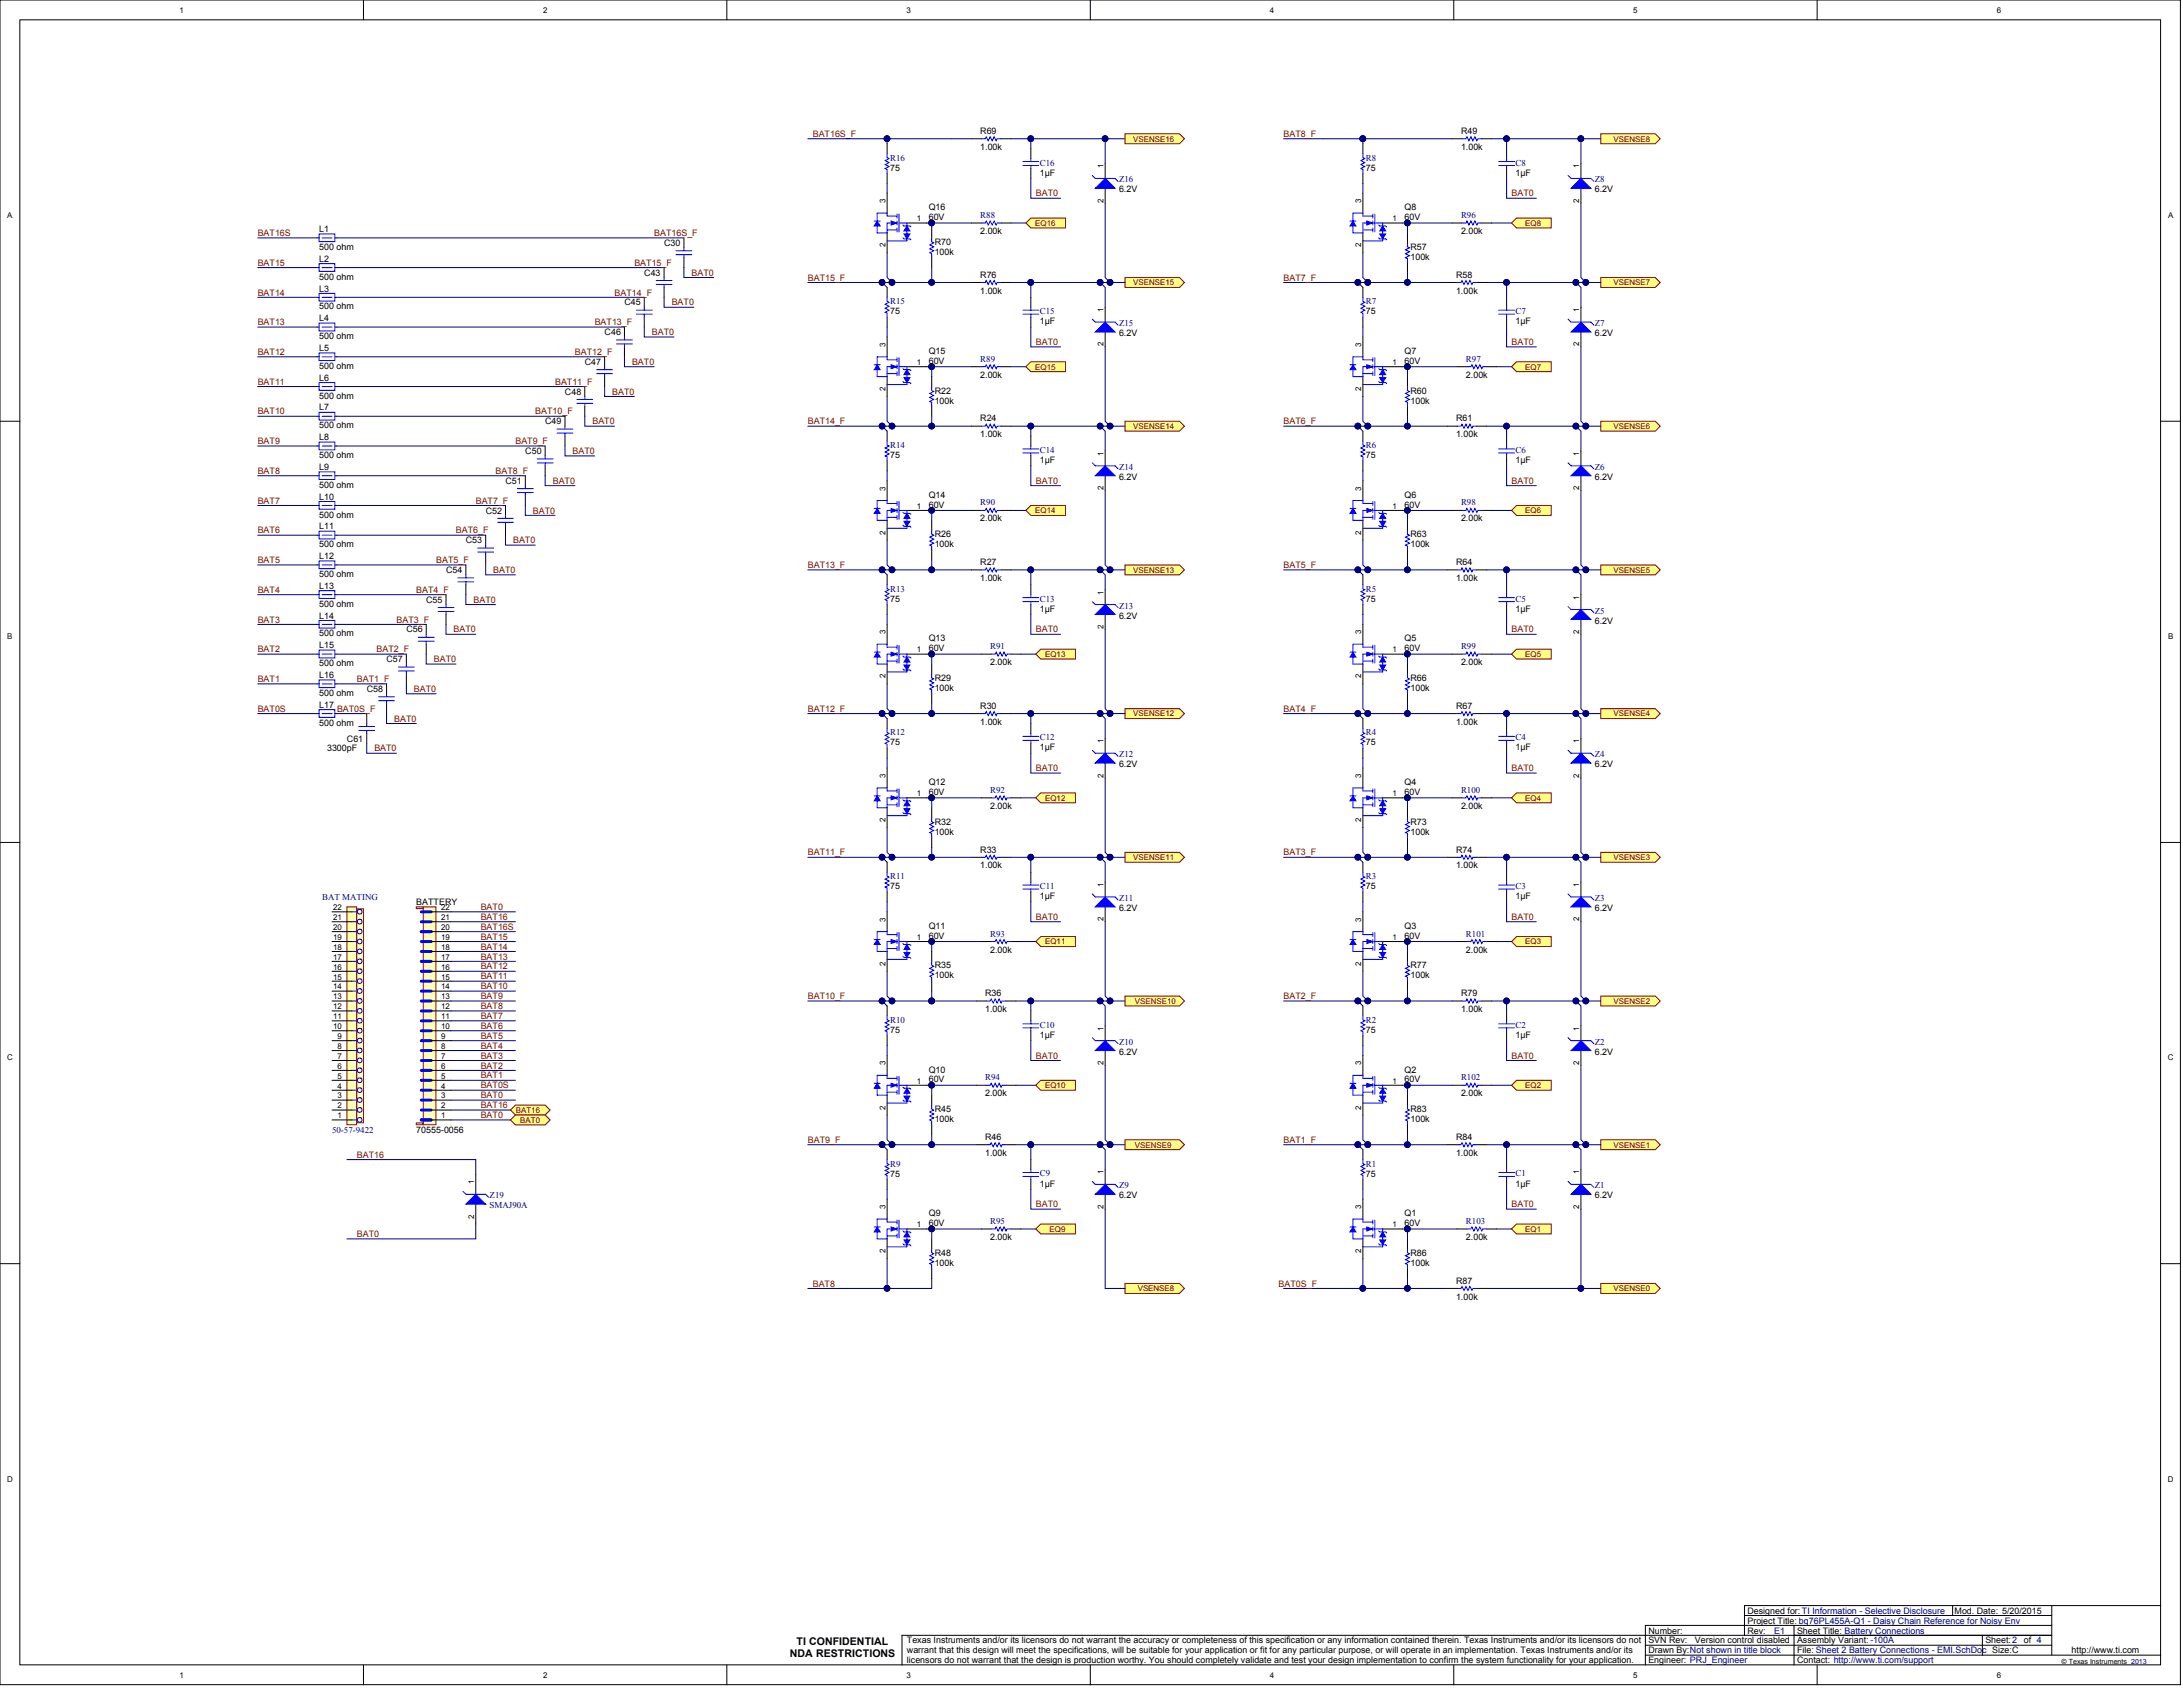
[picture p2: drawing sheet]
<svg xmlns="http://www.w3.org/2000/svg" width="558mm" height="432mm" viewBox="0 0 558 432" stroke-linecap="round" stroke-linejoin="round" font-family="sans-serif">
<defs><g id="words">
<g font-size="2.7">
<text x="202" y="423.8">NDA RESTRICTIONS</text>
<text x="203.8" y="420.8">TI CONFIDENTIAL</text>
</g>
<g font-size="2.3" fill="#800000">
<text x="207.9" y="35">BAT16S_F</text>
<text x="328.4" y="35">BAT8_F</text>
<text x="265" y="50.2">BAT0</text>
<text x="386.7" y="50.2">BAT0</text>
<text x="65.9" y="60.4">BAT16S</text>
<text x="167.4" y="60.4">BAT16S_F</text>
<text x="65.9" y="68">BAT15</text>
<text x="162.3" y="68">BAT15_F</text>
<text x="176.9" y="70.5">BAT0</text>
<text x="206.7" y="71.8">BAT15_F</text>
<text x="328.4" y="71.8">BAT7_F</text>
<text x="65.9" y="75.6">BAT14</text>
<text x="157.2" y="75.6">BAT14_F</text>
<text x="65.9" y="83.2">BAT13</text>
<text x="152.1" y="83.2">BAT13_F</text>
<text x="171.8" y="78.1">BAT0</text>
<text x="166.8" y="85.7">BAT0</text>
<text x="265" y="88.3">BAT0</text>
<text x="386.7" y="88.3">BAT0</text>
<text x="65.9" y="90.8">BAT12</text>
<text x="147.1" y="90.8">BAT12_F</text>
<text x="161.7" y="93.3">BAT0</text>
<text x="65.9" y="98.4">BAT11</text>
<text x="142" y="98.4">BAT11_F</text>
<text x="156.6" y="100.9">BAT0</text>
<text x="65.9" y="106">BAT10</text>
<text x="136.9" y="106">BAT10_F</text>
<text x="65.9" y="113.6">BAT9</text>
<text x="131.9" y="113.6">BAT9_F</text>
<text x="151.5" y="108.6">BAT0</text>
<text x="206.7" y="108.6">BAT14_F</text>
<text x="328.4" y="108.6">BAT6_F</text>
<text x="146.5" y="116.2">BAT0</text>
<text x="65.9" y="121.2">BAT8</text>
<text x="126.8" y="121.2">BAT8_F</text>
<text x="141.4" y="123.8">BAT0</text>
<text x="265" y="123.8">BAT0</text>
<text x="386.7" y="123.8">BAT0</text>
<text x="65.9" y="128.8">BAT7</text>
<text x="121.7" y="128.8">BAT7_F</text>
<text x="136.3" y="131.4">BAT0</text>
<text x="65.9" y="136.4">BAT6</text>
<text x="116.6" y="136.4">BAT6_F</text>
<text x="131.3" y="139">BAT0</text>
<text x="65.9" y="144">BAT5</text>
<text x="111.6" y="144">BAT5_F</text>
<text x="126.2" y="146.6">BAT0</text>
<text x="206.7" y="145.3">BAT13_F</text>
<text x="328.4" y="145.3">BAT5_F</text>
<text x="65.9" y="151.7">BAT4</text>
<text x="106.5" y="151.7">BAT4_F</text>
<text x="121.1" y="154.2">BAT0</text>
<text x="65.9" y="159.3">BAT3</text>
<text x="101.4" y="159.3">BAT3_F</text>
<text x="116" y="161.8">BAT0</text>
<text x="265" y="161.8">BAT0</text>
<text x="386.7" y="161.8">BAT0</text>
<text x="65.9" y="166.9">BAT2</text>
<text x="96.4" y="166.9">BAT2_F</text>
<text x="111" y="169.4">BAT0</text>
<text x="65.9" y="174.5">BAT1</text>
<text x="91.3" y="174.5">BAT1_F</text>
<text x="105.9" y="177">BAT0</text>
<text x="65.9" y="182.1">BAT0S</text>
<text x="86.2" y="182.1">BAT0S_F</text>
<text x="100.8" y="184.6">BAT0</text>
<text x="206.7" y="182.1">BAT12_F</text>
<text x="328.4" y="182.1">BAT4_F</text>
<text x="95.8" y="192.2">BAT0</text>
<text x="265" y="197.3">BAT0</text>
<text x="386.7" y="197.3">BAT0</text>
<text x="206.7" y="218.8">BAT11_F</text>
<text x="328.4" y="218.8">BAT3_F</text>
<text x="123" y="232.8">BAT0</text>
<text x="123" y="237.9">BAT16S</text>
<text x="123" y="235.3">BAT16</text>
<text x="265" y="235.3">BAT0</text>
<text x="386.7" y="235.3">BAT0</text>
<text x="123" y="245.5">BAT13</text>
<text x="123" y="242.9">BAT14</text>
<text x="123" y="240.4">BAT15</text>
<text x="123" y="250.5">BAT11</text>
<text x="123" y="248">BAT12</text>
<text x="123" y="255.6">BAT9</text>
<text x="123" y="253.1">BAT10</text>
<text x="206.7" y="255.6">BAT10_F</text>
<text x="328.4" y="255.6">BAT2_F</text>
<text x="123" y="258.1">BAT8</text>
<text x="123" y="260.7">BAT7</text>
<text x="123" y="263.2">BAT6</text>
<text x="123" y="268.3">BAT4</text>
<text x="123" y="265.7">BAT5</text>
<text x="123" y="270.8">BAT3</text>
<text x="123" y="273.3">BAT2</text>
<text x="123" y="275.9">BAT1</text>
<text x="265" y="270.8">BAT0</text>
<text x="386.7" y="270.8">BAT0</text>
<text x="123" y="278.4">BAT0S</text>
<text x="123" y="281">BAT0</text>
<text x="123" y="283.5">BAT16</text>
<text x="123" y="286">BAT0</text>
<text x="206.7" y="292.4">BAT9_F</text>
<text x="328.4" y="292.4">BAT1_F</text>
<text x="91.3" y="296.2">BAT16</text>
<text x="265" y="308.8">BAT0</text>
<text x="386.7" y="308.8">BAT0</text>
<text x="91.3" y="316.4">BAT0</text>
<text x="207.9" y="329.1">BAT8</text>
<text x="327.1" y="329.1">BAT0S_F</text>
</g>
<g font-size="2.3">
<text x="250.8" y="34.3">R69</text>
<text x="373.7" y="34.3">R49</text>
<text x="250.8" y="38.3">1.00k</text>
<text x="373.7" y="38.3">1.00k</text>
<text x="227.7" y="43.7">75</text>
<text x="266" y="44.9">1µF</text>
<text x="349.4" y="43.7">75</text>
<text x="387.7" y="44.9">1µF</text>
<text x="237.6" y="53.8">Q16</text>
<text x="286.3" y="49.2">6.2V</text>
<text x="359.3" y="53.8">Q8</text>
<text x="408" y="49.2">6.2V</text>
<text x="81.6" y="59.4">L1</text>
<text x="237.6" y="56.3">60V</text>
<text x="250.8" y="59.9">2.00k</text>
<text x="359.3" y="56.3">60V</text>
<text x="373.7" y="59.9">2.00k</text>
<text x="81.6" y="63.9">500 ohm</text>
<text x="169.9" y="62.9">C30</text>
<text x="239.1" y="65.2">100k</text>
<text x="239.1" y="62.7">R70</text>
<text x="360.8" y="63.9">R57</text>
<text x="81.6" y="71.5">500 ohm</text>
<text x="81.6" y="67">L2</text>
<text x="164.8" y="70.5">C43</text>
<text x="250.8" y="71">R76</text>
<text x="360.8" y="66.5">100k</text>
<text x="372.5" y="71">R58</text>
<text x="81.6" y="74.6">L3</text>
<text x="250.8" y="75.1">1.00k</text>
<text x="372.5" y="75.1">1.00k</text>
<text x="81.6" y="79.1">500 ohm</text>
<text x="81.6" y="82.2">L4</text>
<text x="159.7" y="78.1">C45</text>
<text x="227.7" y="80.4">75</text>
<text x="266" y="82.9">1µF</text>
<text x="349.4" y="80.4">75</text>
<text x="387.7" y="82.9">1µF</text>
<text x="81.6" y="86.8">500 ohm</text>
<text x="81.6" y="89.8">L5</text>
<text x="154.7" y="85.7">C46</text>
<text x="286.3" y="86">6.2V</text>
<text x="408" y="86">6.2V</text>
<text x="81.6" y="94.4">500 ohm</text>
<text x="149.6" y="93.3">C47</text>
<text x="237.6" y="93.1">60V</text>
<text x="237.6" y="90.6">Q15</text>
<text x="359.3" y="93.1">60V</text>
<text x="359.3" y="90.6">Q7</text>
<text x="81.6" y="102">500 ohm</text>
<text x="81.6" y="97.4">L6</text>
<text x="144.5" y="100.9">C48</text>
<text x="239.1" y="100.7">R22</text>
<text x="250.8" y="96.6">2.00k</text>
<text x="360.8" y="100.7">R60</text>
<text x="375" y="96.6">2.00k</text>
<text x="81.6" y="105">L7</text>
<text x="239.1" y="103.2">100k</text>
<text x="250.8" y="107.8">R24</text>
<text x="360.8" y="103.2">100k</text>
<text x="372.5" y="107.8">R61</text>
<text x="81.6" y="109.6">500 ohm</text>
<text x="81.6" y="112.6">L8</text>
<text x="139.5" y="108.6">C49</text>
<text x="250.8" y="111.9">1.00k</text>
<text x="372.5" y="111.9">1.00k</text>
<text x="81.6" y="117.2">500 ohm</text>
<text x="134.4" y="116.2">C50</text>
<text x="227.7" y="117.2">75</text>
<text x="266" y="118.4">1µF</text>
<text x="349.4" y="117.2">75</text>
<text x="387.7" y="118.4">1µF</text>
<text x="81.6" y="124.8">500 ohm</text>
<text x="81.6" y="120.2">L9</text>
<text x="129.3" y="123.8">C51</text>
<text x="286.3" y="122.8">6.2V</text>
<text x="408" y="122.8">6.2V</text>
<text x="81.6" y="127.8">L10</text>
<text x="124.2" y="131.4">C52</text>
<text x="237.6" y="129.9">60V</text>
<text x="237.6" y="127.3">Q14</text>
<text x="359.3" y="129.9">60V</text>
<text x="359.3" y="127.3">Q6</text>
<text x="81.6" y="132.4">500 ohm</text>
<text x="81.6" y="135.4">L11</text>
<text x="239.1" y="137.5">R26</text>
<text x="250.8" y="133.4">2.00k</text>
<text x="360.8" y="137.5">R63</text>
<text x="373.7" y="133.4">2.00k</text>
<text x="81.6" y="140">500 ohm</text>
<text x="81.6" y="143">L12</text>
<text x="119.2" y="139">C53</text>
<text x="239.1" y="140">100k</text>
<text x="360.8" y="140">100k</text>
<text x="81.6" y="147.6">500 ohm</text>
<text x="114.1" y="146.6">C54</text>
<text x="250.8" y="148.6">1.00k</text>
<text x="250.8" y="144.6">R27</text>
<text x="372.5" y="148.6">1.00k</text>
<text x="372.5" y="144.6">R64</text>
<text x="81.6" y="155.2">500 ohm</text>
<text x="81.6" y="150.6">L13</text>
<text x="109" y="154.2">C55</text>
<text x="227.7" y="153.9">75</text>
<text x="349.4" y="153.9">75</text>
<text x="81.6" y="158.2">L14</text>
<text x="104" y="161.8">C56</text>
<text x="266" y="156.5">1µF</text>
<text x="286.3" y="158.2">6.2V</text>
<text x="387.7" y="156.5">1µF</text>
<text x="408" y="159.5">6.2V</text>
<text x="81.6" y="162.8">500 ohm</text>
<text x="81.6" y="165.9">L15</text>
<text x="237.6" y="166.6">60V</text>
<text x="237.6" y="164.1">Q13</text>
<text x="359.3" y="166.6">60V</text>
<text x="359.3" y="164.1">Q5</text>
<text x="81.6" y="170.4">500 ohm</text>
<text x="81.6" y="173.5">L16</text>
<text x="98.9" y="169.4">C57</text>
<text x="253.3" y="170.2">2.00k</text>
<text x="373.7" y="170.2">2.00k</text>
<text x="81.6" y="178">500 ohm</text>
<text x="93.8" y="177">C58</text>
<text x="239.1" y="176.8">100k</text>
<text x="239.1" y="174.2">R29</text>
<text x="360.8" y="176.8">100k</text>
<text x="360.8" y="174.2">R66</text>
<text x="81.6" y="185.6">500 ohm</text>
<text x="81.6" y="181.1">L17</text>
<text x="250.8" y="185.4">1.00k</text>
<text x="250.8" y="181.3">R30</text>
<text x="372.5" y="185.4">1.00k</text>
<text x="372.5" y="181.3">R67</text>
<text x="88.7" y="189.7">C61</text>
<text x="227.7" y="190.7">75</text>
<text x="266" y="192">1µF</text>
<text x="349.4" y="190.7">75</text>
<text x="387.7" y="192">1µF</text>
<text x="83.7" y="192.2">3300pF</text>
<text x="286.3" y="196.3">6.2V</text>
<text x="408" y="196.3">6.2V</text>
<text x="237.6" y="203.4">60V</text>
<text x="237.6" y="200.8">Q12</text>
<text x="359.3" y="203.4">60V</text>
<text x="359.3" y="200.8">Q4</text>
<text x="253.3" y="206.9">2.00k</text>
<text x="373.7" y="206.9">2.00k</text>
<text x="239.1" y="213.5">100k</text>
<text x="239.1" y="211">R32</text>
<text x="360.8" y="213.5">100k</text>
<text x="360.8" y="211">R73</text>
<text x="250.8" y="218.1">R33</text>
<text x="372.5" y="218.1">R74</text>
<text x="227.7" y="227.5">75</text>
<text x="250.8" y="222.1">1.00k</text>
<text x="349.4" y="227.5">75</text>
<text x="372.5" y="222.1">1.00k</text>
<text x="106.5" y="231.5">BATTERY</text>
<text x="266" y="230">1µF</text>
<text x="286.3" y="233">6.2V</text>
<text x="387.7" y="230">1µF</text>
<text x="408" y="233">6.2V</text>
<text x="237.6" y="237.6">Q11</text>
<text x="359.3" y="237.6">Q3</text>
<text x="237.6" y="240.1">60V</text>
<text x="253.3" y="243.7">2.00k</text>
<text x="359.3" y="240.1">60V</text>
<text x="375" y="243.7">2.00k</text>
<text x="239.1" y="250.3">100k</text>
<text x="239.1" y="247.7">R35</text>
<text x="360.8" y="250.3">100k</text>
<text x="360.8" y="247.7">R77</text>
<text x="252" y="254.8">R36</text>
<text x="373.7" y="254.8">R79</text>
<text x="252" y="258.9">1.00k</text>
<text x="373.7" y="258.9">1.00k</text>
<text x="227.7" y="264.2">75</text>
<text x="266" y="265.5">1µF</text>
<text x="286.3" y="269.8">6.2V</text>
<text x="349.4" y="264.2">75</text>
<text x="387.7" y="265.5">1µF</text>
<text x="408" y="269.8">6.2V</text>
<text x="237.6" y="274.4">Q10</text>
<text x="359.3" y="274.4">Q2</text>
<text x="237.6" y="276.9">60V</text>
<text x="252" y="280.4">2.00k</text>
<text x="359.3" y="276.9">60V</text>
<text x="373.7" y="280.4">2.00k</text>
<text x="239.1" y="287">100k</text>
<text x="239.1" y="284.5">R45</text>
<text x="360.8" y="287">100k</text>
<text x="360.8" y="284.5">R83</text>
<text x="106.5" y="289.8">70555-0056</text>
<text x="252" y="291.6">R46</text>
<text x="372.5" y="291.6">R84</text>
<text x="252" y="295.7">1.00k</text>
<text x="372.5" y="295.7">1.00k</text>
<text x="227.7" y="301">75</text>
<text x="266" y="303.5">1µF</text>
<text x="349.4" y="301">75</text>
<text x="387.7" y="303.5">1µF</text>
<text x="237.6" y="311.1">Q9</text>
<text x="286.3" y="306.6">6.2V</text>
<text x="359.3" y="311.1">Q1</text>
<text x="408" y="306.6">6.2V</text>
<text x="237.6" y="313.7">60V</text>
<text x="253.3" y="317.2">2.00k</text>
<text x="359.3" y="313.7">60V</text>
<text x="375" y="317.2">2.00k</text>
<text x="239.1" y="323.8">100k</text>
<text x="239.1" y="321.3">R48</text>
<text x="360.8" y="323.8">100k</text>
<text x="360.8" y="321.3">R86</text>
<text x="372.5" y="328.4">R87</text>
<text x="372.5" y="332.4">1.00k</text>
<text x="447" y="412.8">Designed for: TI Information - Selective Disclosure</text>
<text x="500" y="412.8">Mod. Date: 5/20/2015</text>
<text x="421.7" y="417.9">Number:</text>
<text x="447" y="415.3">Project Title: bq76PL455A-Q1 - Daisy Chain Reference for Noisy Env</text>
<text x="447" y="417.9">Rev:</text>
<text x="459.7" y="417.9">Sheet Title: Battery Connections</text>
<text x="232" y="420.4">Texas Instruments and/or its licensors do not warrant the accuracy or completeness of this specification or any information contained therein. Texas Instruments and/or its licensors do not</text>
<text x="232" y="422.9">warrant that this design will meet the specifications, will be suitable for your application or fit for any particular purpose, or will operate in an implementation. Texas Instruments and/or its</text>
<text x="232" y="425.5">licensors do not warrant that the design is production worthy. You should completely validate and test your design implementation to confirm the system functionality for your application.</text>
<text x="421.7" y="422.9">Drawn By:Not shown in title block</text>
<text x="421.7" y="425.5">Engineer: PRJ_Engineer</text>
<text x="421.7" y="420.4">SVN Rev:</text>
<text x="433.6" y="420.4">Version control disabled</text>
<text x="459.7" y="422.9">File: Sheet 2 Battery Connections - EMI.SchDoc Size:C</text>
<text x="459.7" y="425.5">Contact: http://www.ti.com/support</text>
<text x="459.7" y="420.4">Assembly Variant: -100A</text>
<text x="507.9" y="420.4">Sheet:2</text>
<text x="517.8" y="420.4">of 4</text>
<text x="529.9" y="422.9">http://www.ti.com</text>
</g>
<g font-size="2.3" fill="#000080">
<text x="227.7" y="41.1">R16</text>
<text x="349.4" y="41.1">R8</text>
<text x="266" y="42.3">C16</text>
<text x="286.3" y="46.7">Z16</text>
<text x="387.7" y="42.3">C8</text>
<text x="408" y="46.7">Z8</text>
<text x="250.8" y="55.8">R88</text>
<text x="373.7" y="55.8">R96</text>
<text x="227.7" y="77.8">R15</text>
<text x="349.4" y="77.8">R7</text>
<text x="266" y="80.4">C15</text>
<text x="286.3" y="83.4">Z15</text>
<text x="387.7" y="80.4">C7</text>
<text x="408" y="83.4">Z7</text>
<text x="250.8" y="92.5">R89</text>
<text x="375" y="92.5">R97</text>
<text x="227.7" y="114.6">R14</text>
<text x="266" y="115.9">C14</text>
<text x="349.4" y="114.6">R6</text>
<text x="387.7" y="115.9">C6</text>
<text x="286.3" y="120.2">Z14</text>
<text x="408" y="120.2">Z6</text>
<text x="250.8" y="129.3">R90</text>
<text x="373.7" y="129.3">R98</text>
<text x="227.7" y="151.4">R13</text>
<text x="266" y="153.9">C13</text>
<text x="286.3" y="155.7">Z13</text>
<text x="349.4" y="151.4">R5</text>
<text x="387.7" y="153.9">C5</text>
<text x="408" y="156.9">Z5</text>
<text x="253.3" y="166.1">R91</text>
<text x="373.7" y="166.1">R99</text>
<text x="227.7" y="188.1">R12</text>
<text x="266" y="189.4">C12</text>
<text x="349.4" y="188.1">R4</text>
<text x="387.7" y="189.4">C4</text>
<text x="286.3" y="193.7">Z12</text>
<text x="408" y="193.7">Z4</text>
<text x="253.3" y="202.8">R92</text>
<text x="373.7" y="202.8">R100</text>
<text x="227.7" y="224.9">R11</text>
<text x="266" y="227.4">C11</text>
<text x="349.4" y="224.9">R3</text>
<text x="387.7" y="227.4">C3</text>
<text x="82.4" y="230.2">BAT MATING</text>
<text x="286.3" y="230.5">Z11</text>
<text x="408" y="230.5">Z3</text>
<text x="253.3" y="239.6">R93</text>
<text x="375" y="239.6">R101</text>
<text x="227.7" y="261.6">R10</text>
<text x="266" y="262.9">C10</text>
<text x="349.4" y="261.6">R2</text>
<text x="387.7" y="262.9">C2</text>
<text x="286.3" y="267.2">Z10</text>
<text x="408" y="267.2">Z2</text>
<text x="252" y="276.3">R94</text>
<text x="373.7" y="276.3">R102</text>
<text x="84.9" y="289.8">50-57-9422</text>
<text x="227.7" y="298.4">R9</text>
<text x="349.4" y="298.4">R1</text>
<text x="266" y="300.9">C9</text>
<text x="286.3" y="304">Z9</text>
<text x="387.7" y="300.9">C1</text>
<text x="408" y="304">Z1</text>
<text x="125.3" y="306.5">Z19</text>
<text x="125.3" y="309.1">SMAJ90A</text>
<text x="253.3" y="313.1">R95</text>
<text x="375" y="313.1">R103</text>
<text x="453.9" y="417.9">E1</text>
</g>
<g font-size="2">
<text x="45.9" y="3.3">1</text>
<text x="138.9" y="3.3">2</text>
<text x="231.9" y="3.3">3</text>
<text x="324.9" y="3.3">4</text>
<text x="417.8" y="3.3">5</text>
<text x="510.8" y="3.3">6</text>
<text x="282.3" y="43.1" transform="rotate(-90 282.3 43.1)">1</text>
<text x="404" y="43.1" transform="rotate(-90 404 43.1)">1</text>
<text x="226.5" y="52" transform="rotate(-90 226.5 52)">3</text>
<text x="282.3" y="51.8" transform="rotate(-90 282.3 51.8)">2</text>
<text x="348.2" y="52" transform="rotate(-90 348.2 52)">3</text>
<text x="404" y="51.8" transform="rotate(-90 404 51.8)">2</text>
<text x="1.9" y="55.7">A</text>
<text x="234.5" y="56.6">1</text>
<text x="356.3" y="56.6">1</text>
<text x="554.6" y="55.7">A</text>
<text x="226.5" y="63.3" transform="rotate(-90 226.5 63.3)">2</text>
<text x="348.2" y="63.3" transform="rotate(-90 348.2 63.3)">2</text>
<text x="282.3" y="79.9" transform="rotate(-90 282.3 79.9)">1</text>
<text x="404" y="79.9" transform="rotate(-90 404 79.9)">1</text>
<text x="226.5" y="88.7" transform="rotate(-90 226.5 88.7)">3</text>
<text x="282.3" y="88.6" transform="rotate(-90 282.3 88.6)">2</text>
<text x="348.2" y="88.7" transform="rotate(-90 348.2 88.7)">3</text>
<text x="404" y="88.6" transform="rotate(-90 404 88.6)">2</text>
<text x="234.5" y="93.4">1</text>
<text x="356.3" y="93.4">1</text>
<text x="226.5" y="100" transform="rotate(-90 226.5 100)">2</text>
<text x="348.2" y="100" transform="rotate(-90 348.2 100)">2</text>
<text x="282.3" y="116.6" transform="rotate(-90 282.3 116.6)">1</text>
<text x="404" y="116.6" transform="rotate(-90 404 116.6)">1</text>
<text x="226.5" y="125.5" transform="rotate(-90 226.5 125.5)">3</text>
<text x="282.3" y="125.4" transform="rotate(-90 282.3 125.4)">2</text>
<text x="348.2" y="125.5" transform="rotate(-90 348.2 125.5)">3</text>
<text x="404" y="125.4" transform="rotate(-90 404 125.4)">2</text>
<text x="234.5" y="130.1">1</text>
<text x="356.3" y="130.1">1</text>
<text x="226.5" y="136.8" transform="rotate(-90 226.5 136.8)">2</text>
<text x="348.2" y="136.8" transform="rotate(-90 348.2 136.8)">2</text>
<text x="282.3" y="152.1" transform="rotate(-90 282.3 152.1)">1</text>
<text x="404" y="153.4" transform="rotate(-90 404 153.4)">1</text>
<text x="282.3" y="160.9" transform="rotate(-90 282.3 160.9)">2</text>
<text x="1.9" y="163.5">B</text>
<text x="226.5" y="162.3" transform="rotate(-90 226.5 162.3)">3</text>
<text x="234.5" y="166.9">1</text>
<text x="348.2" y="162.3" transform="rotate(-90 348.2 162.3)">3</text>
<text x="356.3" y="166.9">1</text>
<text x="404" y="162.1" transform="rotate(-90 404 162.1)">2</text>
<text x="554.6" y="163.5">B</text>
<text x="226.5" y="173.5" transform="rotate(-90 226.5 173.5)">2</text>
<text x="348.2" y="173.5" transform="rotate(-90 348.2 173.5)">2</text>
<text x="282.3" y="190.1" transform="rotate(-90 282.3 190.1)">1</text>
<text x="404" y="190.1" transform="rotate(-90 404 190.1)">1</text>
<text x="226.5" y="199" transform="rotate(-90 226.5 199)">3</text>
<text x="234.5" y="203.7">1</text>
<text x="282.3" y="198.9" transform="rotate(-90 282.3 198.9)">2</text>
<text x="348.2" y="199" transform="rotate(-90 348.2 199)">3</text>
<text x="356.3" y="203.7">1</text>
<text x="404" y="198.9" transform="rotate(-90 404 198.9)">2</text>
<text x="226.5" y="210.3" transform="rotate(-90 226.5 210.3)">2</text>
<text x="348.2" y="210.3" transform="rotate(-90 348.2 210.3)">2</text>
<text x="282.3" y="226.9" transform="rotate(-90 282.3 226.9)">1</text>
<text x="404" y="226.9" transform="rotate(-90 404 226.9)">1</text>
<text x="85.2" y="232.8">22</text>
<text x="112.8" y="232.8">22</text>
<text x="85.2" y="237.9">20</text>
<text x="85.2" y="235.4">21</text>
<text x="112.8" y="237.9">20</text>
<text x="112.8" y="235.4">21</text>
<text x="226.5" y="235.8" transform="rotate(-90 226.5 235.8)">3</text>
<text x="282.3" y="235.7" transform="rotate(-90 282.3 235.7)">2</text>
<text x="348.2" y="235.8" transform="rotate(-90 348.2 235.8)">3</text>
<text x="404" y="235.7" transform="rotate(-90 404 235.7)">2</text>
<text x="85.2" y="245.5">17</text>
<text x="85.2" y="243">18</text>
<text x="85.2" y="240.4">19</text>
<text x="112.8" y="245.5">17</text>
<text x="112.8" y="243">18</text>
<text x="112.8" y="240.4">19</text>
<text x="234.5" y="240.4">1</text>
<text x="356.3" y="240.4">1</text>
<text x="85.2" y="250.6">15</text>
<text x="85.2" y="248">16</text>
<text x="112.8" y="250.6">15</text>
<text x="112.8" y="248">16</text>
<text x="226.5" y="247.1" transform="rotate(-90 226.5 247.1)">2</text>
<text x="348.2" y="247.1" transform="rotate(-90 348.2 247.1)">2</text>
<text x="85.2" y="255.6">13</text>
<text x="85.2" y="253.1">14</text>
<text x="112.8" y="255.6">13</text>
<text x="112.8" y="253.1">14</text>
<text x="85.2" y="263.2">10</text>
<text x="85.2" y="260.7">11</text>
<text x="85.2" y="258.2">12</text>
<text x="112.8" y="263.2">10</text>
<text x="112.8" y="260.7">11</text>
<text x="112.8" y="258.2">12</text>
<text x="282.3" y="263.7" transform="rotate(-90 282.3 263.7)">1</text>
<text x="404" y="263.7" transform="rotate(-90 404 263.7)">1</text>
<text x="86.3" y="268.3">8</text>
<text x="86.3" y="265.8">9</text>
<text x="112.8" y="268.3">8</text>
<text x="112.8" y="265.8">9</text>
<text x="1.8" y="271.2">C</text>
<text x="86.3" y="275.9">5</text>
<text x="86.3" y="273.4">6</text>
<text x="86.3" y="270.9">7</text>
<text x="112.8" y="275.9">5</text>
<text x="112.8" y="273.4">6</text>
<text x="112.8" y="270.9">7</text>
<text x="226.5" y="272.5" transform="rotate(-90 226.5 272.5)">3</text>
<text x="282.3" y="272.4" transform="rotate(-90 282.3 272.4)">2</text>
<text x="348.2" y="272.5" transform="rotate(-90 348.2 272.5)">3</text>
<text x="404" y="272.4" transform="rotate(-90 404 272.4)">2</text>
<text x="554.6" y="271.2">C</text>
<text x="86.3" y="281">3</text>
<text x="86.3" y="278.5">4</text>
<text x="112.8" y="281">3</text>
<text x="112.8" y="278.5">4</text>
<text x="234.5" y="277.2">1</text>
<text x="356.3" y="277.2">1</text>
<text x="86.3" y="286.1">1</text>
<text x="86.3" y="283.5">2</text>
<text x="112.8" y="286.1">1</text>
<text x="112.8" y="283.5">2</text>
<text x="226.5" y="283.8" transform="rotate(-90 226.5 283.8)">2</text>
<text x="348.2" y="283.8" transform="rotate(-90 348.2 283.8)">2</text>
<text x="121.3" y="303" transform="rotate(-90 121.3 303)">1</text>
<text x="282.3" y="300.4" transform="rotate(-90 282.3 300.4)">1</text>
<text x="404" y="300.4" transform="rotate(-90 404 300.4)">1</text>
<text x="121.3" y="311.7" transform="rotate(-90 121.3 311.7)">2</text>
<text x="226.5" y="309.3" transform="rotate(-90 226.5 309.3)">3</text>
<text x="282.3" y="309.2" transform="rotate(-90 282.3 309.2)">2</text>
<text x="348.2" y="309.3" transform="rotate(-90 348.2 309.3)">3</text>
<text x="404" y="309.2" transform="rotate(-90 404 309.2)">2</text>
<text x="234.5" y="314">1</text>
<text x="356.3" y="314">1</text>
<text x="226.5" y="320.6" transform="rotate(-90 226.5 320.6)">2</text>
<text x="348.2" y="320.6" transform="rotate(-90 348.2 320.6)">2</text>
<text x="1.8" y="379">D</text>
<text x="554.6" y="379">D</text>
<text x="45.9" y="429.2">1</text>
<text x="138.9" y="429.2">2</text>
<text x="231.9" y="429.2">3</text>
<text x="324.9" y="429.2">4</text>
<text x="417.8" y="429.2">5</text>
<text x="510.8" y="429.2">6</text>
</g>
<g font-size="2" fill="#800000">
<text x="289.9" y="36.2">VSENSE16</text>
<text x="412.8" y="36.2">VSENSE8</text>
<text x="264.8" y="57.8">EQ16</text>
<text x="390.2" y="57.8">EQ8</text>
<text x="289.9" y="73">VSENSE15</text>
<text x="412.8" y="73">VSENSE7</text>
<text x="264.8" y="94.5">EQ15</text>
<text x="390.2" y="94.5">EQ7</text>
<text x="289.9" y="109.7">VSENSE14</text>
<text x="412.8" y="109.7">VSENSE6</text>
<text x="264.8" y="131.3">EQ14</text>
<text x="390.2" y="131.3">EQ6</text>
<text x="289.9" y="146.5">VSENSE13</text>
<text x="412.8" y="146.5">VSENSE5</text>
<text x="267.3" y="168">EQ13</text>
<text x="390.2" y="168">EQ5</text>
<text x="289.9" y="183.3">VSENSE12</text>
<text x="412.8" y="183.3">VSENSE4</text>
<text x="267.3" y="204.8">EQ12</text>
<text x="390.2" y="204.8">EQ4</text>
<text x="289.9" y="220">VSENSE11</text>
<text x="412.8" y="220">VSENSE3</text>
<text x="267.3" y="241.6">EQ11</text>
<text x="390.2" y="241.6">EQ3</text>
<text x="290.3" y="256.8">VSENSE10</text>
<text x="412.8" y="256.8">VSENSE2</text>
<text x="267.3" y="278.3">EQ10</text>
<text x="390.2" y="278.3">EQ2</text>
<text x="131.9" y="284.7">BAT16</text>
<text x="133.1" y="287.2">BAT0</text>
<text x="290.3" y="293.5">VSENSE9</text>
<text x="412.8" y="293.5">VSENSE1</text>
<text x="268.5" y="315.1">EQ9</text>
<text x="390.2" y="315.1">EQ1</text>
<text x="291" y="330.3">VSENSE8</text>
<text x="412.8" y="330.3">VSENSE0</text>
</g>
<text font-size="1.8" x="527.4" y="425.5">© Texas Instruments 2013</text>
</g></defs>
<g fill="#fff" stroke="#000" stroke-width=".26">
<path d="M0 0h557.8v431h-557.8z"/>
<path d="M5.1 5.1h547.6v420.8h-547.6z"/>
</g>
<g fill="none" stroke="#000" stroke-width=".26">
<path d="M93 0v5.1M185.9 0v5.1M278.9 0v5.1M371.9 0v5.1M464.9 0v5.1M0 107.8h5.1M552.8 107.8h5M0 215.5h5.1M552.8 215.5h5M0 323.3h5.1M552.8 323.3h5M446.3 413.3h78.6"/>
<path d="M458.9 415.8v10.1M499.5 410.7v2.6M507.1 418.3v5.1M524.9 418.3h-294.2v7.6M524.9 415.8h-104v10.1M524.9 410.7v12.7M552.8 410.7h-106.5v7.6v-2.5M93 425.9v5.1M185.9 425.9v5.1M278.9 425.9v5.1M371.9 425.9v5.1M420.9 423.4h131.9"/>
<path d="M420.9 420.9h104M464.9 425.9v5.1"/>
</g>
<g fill="#ffff80" stroke="#800000" stroke-width=".26">
<path d="M386.7 93.8l1.2-1.3h8.9v2.6h-8.9z" fill-rule="evenodd"/>
<path d="M386.7 130.6l1.2-1.3h8.9v2.5h-8.9z" fill-rule="evenodd"/>
<path d="M265 277.6l1.2-1.3h8.9v2.6h-8.9z" fill-rule="evenodd"/>
<path d="M265 314.4l1.2-1.3h8.9v2.5h-8.9z" fill-rule="evenodd"/>
<path d="M265 240.9l1.2-1.3h8.9v2.5h-8.9z" fill-rule="evenodd"/>
<path d="M262.4 130.6l1.3-1.3h8.9v2.5h-8.9z" fill-rule="evenodd"/>
<path d="M287.8 71h13.9l1.3 1.3-1.3 1.2h-13.9z" fill-rule="evenodd"/>
<path d="M262.4 93.8l1.3-1.3h8.9v2.6h-8.9z" fill-rule="evenodd"/>
<path d="M262.4 57l1.3-1.2h8.9v2.5h-8.9z" fill-rule="evenodd"/>
<path d="M386.7 167.3l1.2-1.2h8.9v2.5h-8.9z" fill-rule="evenodd"/>
<path d="M409.5 218h13.9l1.3 1.3-1.3 1.3h-13.9z" fill-rule="evenodd"/>
<path d="M386.7 204.1l1.2-1.3h8.9v2.6h-8.9z" fill-rule="evenodd"/>
<path d="M386.7 240.9l1.2-1.3h8.9v2.5h-8.9z" fill-rule="evenodd"/>
<path d="M409.5 291.6h13.9l1.3 1.2-1.3 1.3h-13.9z" fill-rule="evenodd"/>
<path d="M409.5 328.3h13.9l1.3 1.3-1.3 1.3h-13.9z" fill-rule="evenodd"/>
<path d="M409.5 254.8h13.9l1.3 1.3-1.3 1.2h-13.9z" fill-rule="evenodd"/>
<path d="M386.7 314.4l1.2-1.3h8.9v2.5h-8.9z" fill-rule="evenodd"/>
<path d="M386.7 277.6l1.2-1.3h8.9v2.6h-8.9z" fill-rule="evenodd"/>
</g>
<g fill="none" stroke="#000" stroke-width=".26">
<path d="M248.5 35.5h2.5M256.1 35.5h2.5M238.3 58.3v2.5M238.3 65.9v2.6M248.5 72.3h2.5M256.1 72.3h2.5M360.1 96.3v2.6M360.1 103.9v2.6M360.1 133.1v2.5M360.1 140.7v2.5M360.1 169.9v2.5M360.1 177.5v2.5"/>
<path d="M360.1 206.6v2.6M360.1 214.2v2.6M238.3 243.4v2.5M238.3 251v2.5M360.1 243.4v2.5M360.1 251v2.5M238.3 280.2v2.5M238.3 287.8v2.5M360.1 280.2v2.5M360.1 287.8v2.5M238.3 316.9v2.5M360.1 316.9v2.5"/>
<path d="M238.3 324.5v2.6M360.1 324.5v2.6M370.2 329.6h2.5M377.8 329.6h2.5"/>
</g>
<g fill="none" stroke="#00f" stroke-width=".26">
<path d="M251 35.5h1l.3-.5 .5 1 .5-1 .5 1 .5-1 .5 1 .3-.5h1M238.3 60.8v1.1l.6 .2-1.1 .5 1.1 .5-1.1 .5 1.1 .5-1.1 .6 .5 .2v1M251 72.3h1l.3-.5 .5 1 .5-1 .5 1 .5-1 .5 1 .3-.5h1M360.1 98.9v1l.5 .2-1.1 .6 1.1 .5-1.1 .5 1.1 .5-1.1 .5 .6 .2v1M360.1 135.6v1.1l.5 .2-1.1 .5 1.1 .5-1.1 .5 1.1 .5-1.1 .5 .6 .3v1M360.1 172.4v1l.5 .3-1.1 .5 1.1 .5-1.1 .5 1.1 .5-1.1 .5 .6 .3v1M360.1 209.2v1l.5 .2-1.1 .5 1.1 .5-1.1 .6 1.1 .5-1.1 .5 .6 .2v1M238.3 245.9v1l.6 .3-1.1 .5 1.1 .5-1.1 .5 1.1 .5-1.1 .5 .5 .3v1M360.1 245.9v1l.5 .3-1.1 .5 1.1 .5-1.1 .5 1.1 .5-1.1 .5 .6 .3v1M238.3 282.7v1l.6 .3-1.1 .5 1.1 .5-1.1 .5 1.1 .5-1.1 .5 .5 .2v1.1M360.1 282.7v1l.5 .3-1.1 .5 1.1 .5-1.1 .5 1.1 .5-1.1 .5 .6 .2v1.1M238.3 319.4v1.1l.6 .2-1.1 .5 1.1 .5-1.1 .5 1.1 .5-1.1 .6 .5 .2v1"/>
<path d="M360.1 319.4v1.1l.5 .2-1.1 .5 1.1 .5-1.1 .5 1.1 .5-1.1 .6 .6 .2v1M372.7 329.6h1l.3-.5 .5 1 .5-1 .5 1 .5-1 .5 1 .3-.5h1"/>
</g>
<g fill="none" stroke="#000080" stroke-width=".26">
<path d="M226.9 35.5v1.3M258.6 35.5h29.2M226.9 46.9v2.5M238.3 57v1.3M258.6 57h3.8M226.9 64.7v6.3l1.3 1.3M238.3 68.5v3.8M258.6 72.3h29.2M258.6 93.8h3.8M358.8 93.8h13.9M382.9 93.8h3.8M237.1 130.6h11.4"/>
<path d="M258.6 130.6h3.8M358.8 130.6h12.7M381.6 130.6h5.1M358.8 167.3h12.7M381.6 167.3h5.1M358.8 204.1h12.7M381.6 204.1h5.1M237.1 240.9h13.9M261.2 240.9h3.8M358.8 240.9h13.9M382.9 240.9h3.8M237.1 277.6h12.7"/>
<path d="M259.9 277.6h5.1M358.8 277.6h12.7M381.6 277.6h5.1M237.1 314.4h13.9M261.2 314.4h3.8M358.8 314.4h13.9M382.9 314.4h3.8"/>
</g>
<g fill="#000080" stroke="#000080" stroke-width=".26">
<circle cx="360" cy="314.4" r=".74"/>
<circle cx="360" cy="277.6" r=".74"/>
<circle cx="360" cy="240.8" r=".74"/>
<circle cx="360" cy="204.1" r=".74"/>
<circle cx="360" cy="167.3" r=".74"/>
<circle cx="360" cy="130.5" r=".74"/>
<circle cx="360" cy="93.8" r=".74"/>
<circle cx="238.3" cy="314.4" r=".74"/>
<circle cx="238.3" cy="277.6" r=".74"/>
<circle cx="238.3" cy="240.8" r=".74"/>
<circle cx="238.3" cy="130.5" r=".74"/>
<circle cx="226.9" cy="35.5" r=".74"/>
<circle cx="228.2" cy="72.2" r=".74"/>
<circle cx="263.7" cy="72.2" r=".74"/>
<circle cx="281.4" cy="72.2" r=".74"/>
<circle cx="284" cy="72.2" r=".74"/>
<circle cx="263.7" cy="35.5" r=".74"/>
<circle cx="282.7" cy="35.5" r=".74"/>
<circle cx="238.3" cy="72.2" r=".74"/>
<circle cx="238.3" cy="57" r=".74"/>
</g>
<path d="M287.8 34.2h13.9l1.3 1.3-1.3 1.3h-13.9z" fill-rule="evenodd" fill="#ffff80" stroke="#800000" stroke-width=".26"/>
<path d="M237.1 93.8h11.4" fill="none" stroke="#000080" stroke-width=".26"/>
<circle cx="238.3" cy="93.8" r=".74" fill="#000080" stroke="#000080" stroke-width=".26"/>
<path d="M238.3 96.3v2.6M238.3 103.9v2.6M248.5 109h2.5M256.1 109h2.5" fill="none" stroke="#000" stroke-width=".26"/>
<path d="M238.3 98.9v1l.6 .2-1.1 .6 1.1 .5-1.1 .5 1.1 .5-1.1 .5 .5 .2v1M251 109h1l.3-.5 .5 1 .5-1 .5 1 .5-1 .5 1 .3-.5h1" fill="none" stroke="#00f" stroke-width=".26"/>
<path d="M287.8 107.8h13.9l1.3 1.2-1.3 1.3h-13.9z" fill-rule="evenodd" fill="#ffff80" stroke="#800000" stroke-width=".26"/>
<path d="M225.7 72.3l1.2 1.2M226.9 83.7v2.5M238.3 93.8v2.5M225.7 109l1.2 1.3M226.9 101.4v6.4l1.3 1.2M238.3 106.5v2.5M258.6 109h29.2M226.9 120.4v2.6M238.3 130.6v2.5M238.3 143.2v2.6" fill="none" stroke="#000080" stroke-width=".26"/>
<g fill="#000080" stroke="#000080" stroke-width=".26">
<circle cx="263.7" cy="109" r=".74"/>
<circle cx="281.4" cy="109" r=".74"/>
<circle cx="284" cy="109" r=".74"/>
<circle cx="225.6" cy="72.2" r=".74"/>
<circle cx="228.2" cy="109" r=".74"/>
<circle cx="238.3" cy="109" r=".74"/>
<circle cx="238.3" cy="93.8" r=".74"/>
<circle cx="225.6" cy="109" r=".74"/>
<circle cx="238.3" cy="130.5" r=".74"/>
<circle cx="238.3" cy="145.8" r=".74"/>
</g>
<path d="M238.3 133.1v2.5M238.3 140.7v2.5" fill="none" stroke="#000" stroke-width=".26"/>
<path d="M238.3 135.6v1.1l.6 .2-1.1 .5 1.1 .5-1.1 .5 1.1 .5-1.1 .5 .5 .3v1" fill="none" stroke="#00f" stroke-width=".26"/>
<path d="M287.8 144.5h13.9l1.3 1.3-1.3 1.2h-13.9z" fill-rule="evenodd" fill="#ffff80" stroke="#800000" stroke-width=".26"/>
<path d="M258.6 145.8h29.2" fill="none" stroke="#000080" stroke-width=".26"/>
<g fill="#000080" stroke="#000080" stroke-width=".26">
<circle cx="263.7" cy="145.8" r=".74"/>
<circle cx="281.4" cy="145.8" r=".74"/>
<circle cx="284" cy="145.8" r=".74"/>
</g>
<path d="M248.5 145.8h2.5M256.1 145.8h2.5" fill="none" stroke="#000" stroke-width=".26"/>
<path d="M251 145.8h1l.3-.5 .5 1 .5-1 .5 1 .5-1 .5 1 .3-.5h1" fill="none" stroke="#00f" stroke-width=".26"/>
<path d="M265 167.3l1.2-1.2h8.9v2.5h-8.9z" fill-rule="evenodd" fill="#ffff80" stroke="#800000" stroke-width=".26"/>
<path d="M238.3 169.9v2.5M238.3 177.5v2.5" fill="none" stroke="#000" stroke-width=".26"/>
<path d="M238.3 172.4v1l.6 .3-1.1 .5 1.1 .5-1.1 .5 1.1 .5-1.1 .5 .5 .3v1" fill="none" stroke="#00f" stroke-width=".26"/>
<path d="M237.1 167.3h13.9M261.2 167.3h3.8" fill="none" stroke="#000080" stroke-width=".26"/>
<circle cx="238.3" cy="167.3" r=".74" fill="#000080" stroke="#000080" stroke-width=".26"/>
<path d="M287.8 181.3h13.9l1.3 1.2-1.3 1.3h-13.9z" fill-rule="evenodd" fill="#ffff80" stroke="#800000" stroke-width=".26"/>
<path d="M238.3 167.3v2.6M238.3 180v2.5M258.6 182.5h29.2" fill="none" stroke="#000080" stroke-width=".26"/>
<g fill="#000080" stroke="#000080" stroke-width=".26">
<circle cx="263.7" cy="182.5" r=".74"/>
<circle cx="281.4" cy="182.5" r=".74"/>
<circle cx="284" cy="182.5" r=".74"/>
<circle cx="238.3" cy="167.3" r=".74"/>
<circle cx="238.3" cy="182.5" r=".74"/>
</g>
<path d="M248.5 182.5h2.5M256.1 182.5h2.5" fill="none" stroke="#000" stroke-width=".26"/>
<path d="M251 182.5h1l.3-.5 .5 1.1 .5-1.1 .5 1.1 .5-1.1 .5 1.1 .3-.6h1" fill="none" stroke="#00f" stroke-width=".26"/>
<path d="M265 204.1l1.2-1.3h8.9v2.6h-8.9z" fill-rule="evenodd" fill="#ffff80" stroke="#800000" stroke-width=".26"/>
<path d="M238.3 206.6v2.6M238.3 214.2v2.6M248.5 219.3h2.5M256.1 219.3h2.5" fill="none" stroke="#000" stroke-width=".26"/>
<path d="M238.3 209.2v1l.6 .2-1.1 .5 1.1 .5-1.1 .6 1.1 .5-1.1 .5 .5 .2v1M251 219.3h1l.3-.5 .5 1 .5-1 .5 1 .5-1 .5 1 .3-.5h1" fill="none" stroke="#00f" stroke-width=".26"/>
<path d="M237.1 204.1h13.9M238.3 204.1v2.5M238.3 216.8v2.5M261.2 204.1h3.8" fill="none" stroke="#000080" stroke-width=".26"/>
<g fill="#000080" stroke="#000080" stroke-width=".26">
<circle cx="238.3" cy="204.1" r=".74"/>
<circle cx="238.3" cy="219.3" r=".74"/>
</g>
<path d="M287.8 218h13.9l1.3 1.3-1.3 1.3h-13.9z" fill-rule="evenodd" fill="#ffff80" stroke="#800000" stroke-width=".26"/>
<path d="M226.9 194v2.5M226.9 211.7v6.3l1.3 1.3M258.6 219.3h29.2" fill="none" stroke="#000080" stroke-width=".26"/>
<g fill="#000080" stroke="#000080" stroke-width=".26">
<circle cx="263.7" cy="219.3" r=".74"/>
<circle cx="281.4" cy="219.3" r=".74"/>
<circle cx="284" cy="219.3" r=".74"/>
<circle cx="228.2" cy="219.3" r=".74"/>
</g>
<path d="M249.8 256.1h2.5M257.4 256.1h2.5" fill="none" stroke="#000" stroke-width=".26"/>
<path d="M252.3 256.1h1l.3-.5 .5 1 .5-1 .5 1 .5-1 .5 1 .3-.5h1" fill="none" stroke="#00f" stroke-width=".26"/>
<path d="M287.8 254.8h13.9l1.3 1.3-1.3 1.2h-13.9z" fill-rule="evenodd" fill="#ffff80" stroke="#800000" stroke-width=".26"/>
<path d="M226.9 138.2v6.3l1.3 1.3M225.7 145.8l1.2 1.2M226.9 174.9v6.4l1.3 1.2M225.7 182.5l1.2 1.3M225.7 219.3l1.2 1.3M226.9 230.7v2.5M226.9 248.5v6.3l1.3 1.3M238.3 240.9v2.5M259.9 256.1h27.9M238.3 277.6v2.6M238.3 290.3v2.5" fill="none" stroke="#000080" stroke-width=".26"/>
<g fill="#000080" stroke="#000080" stroke-width=".26">
<circle cx="263.7" cy="256" r=".74"/>
<circle cx="281.4" cy="256" r=".74"/>
<circle cx="284" cy="256" r=".74"/>
<circle cx="238.3" cy="240.8" r=".74"/>
<circle cx="228.2" cy="256" r=".74"/>
<circle cx="225.6" cy="219.3" r=".74"/>
<circle cx="225.6" cy="182.5" r=".74"/>
<circle cx="228.2" cy="182.5" r=".74"/>
<circle cx="225.6" cy="145.8" r=".74"/>
<circle cx="228.2" cy="145.8" r=".74"/>
<circle cx="238.3" cy="292.8" r=".74"/>
<circle cx="238.3" cy="277.6" r=".74"/>
</g>
<path d="M249.8 292.8h2.5M257.4 292.8h2.5" fill="none" stroke="#000" stroke-width=".26"/>
<path d="M252.3 292.8h1l.3-.5 .5 1 .5-1 .5 1 .5-1 .5 1 .3-.5h1" fill="none" stroke="#00f" stroke-width=".26"/>
<path d="M287.8 291.6h13.9l1.3 1.2-1.3 1.3h-13.9z" fill-rule="evenodd" fill="#ffff80" stroke="#800000" stroke-width=".26"/>
<path d="M225.7 256.1l1.2 1.2" fill="none" stroke="#000080" stroke-width=".26"/>
<circle cx="225.6" cy="256" r=".74" fill="#000080" stroke="#000080" stroke-width=".26"/>
<path d="M287.8 328.3h13.9l1.3 1.3-1.3 1.3h-13.9z" fill-rule="evenodd" fill="#ffff80" stroke="#800000" stroke-width=".26"/>
<path d="M225.7 292.8l1.2 1.3M226.9 285.2v6.4l1.3 1.2M259.9 292.8h27.9M226.9 304.2v2.6M238.3 314.4v2.5M226.9 322v7.6M238.3 327.1v2.5M282.7 329.6h5.1" fill="none" stroke="#000080" stroke-width=".26"/>
<g fill="#000080" stroke="#000080" stroke-width=".26">
<circle cx="226.9" cy="329.6" r=".74"/>
<circle cx="284" cy="292.8" r=".74"/>
<circle cx="281.4" cy="292.8" r=".74"/>
<circle cx="263.7" cy="292.8" r=".74"/>
<circle cx="228.2" cy="292.8" r=".74"/>
<circle cx="225.6" cy="292.8" r=".74"/>
<circle cx="238.3" cy="314.4" r=".74"/>
</g>
<path d="M386.7 57l1.2-1.2h8.9v2.5h-8.9z" fill-rule="evenodd" fill="#ffff80" stroke="#800000" stroke-width=".26"/>
<path d="M360.1 59.6v2.5M360.1 67.2v2.5" fill="none" stroke="#000" stroke-width=".26"/>
<path d="M360.1 62.1v1l.5 .3-1.1 .5 1.1 .5-1.1 .5 1.1 .5-1.1 .5 .6 .3v1" fill="none" stroke="#00f" stroke-width=".26"/>
<path d="M358.8 57h12.7M381.6 57h5.1" fill="none" stroke="#000080" stroke-width=".26"/>
<circle cx="360" cy="57" r=".74" fill="#000080" stroke="#000080" stroke-width=".26"/>
<path d="M409.5 71h13.9l1.3 1.3-1.3 1.2h-13.9z" fill-rule="evenodd" fill="#ffff80" stroke="#800000" stroke-width=".26"/>
<path d="M348.6 35.5v1.3M348.6 46.9v2.5M360.1 57v2.6M360.1 69.7v2.6M380.3 72.3h29.2" fill="none" stroke="#000080" stroke-width=".26"/>
<g fill="#000080" stroke="#000080" stroke-width=".26">
<circle cx="360" cy="72.2" r=".74"/>
<circle cx="360" cy="57" r=".74"/>
<circle cx="385.4" cy="72.2" r=".74"/>
<circle cx="403.1" cy="72.2" r=".74"/>
<circle cx="405.7" cy="72.2" r=".74"/>
<circle cx="348.6" cy="35.5" r=".74"/>
</g>
<path d="M370.2 72.3h2.5M377.8 72.3h2.5" fill="none" stroke="#000" stroke-width=".26"/>
<path d="M372.7 72.3h1l.3-.5 .5 1 .5-1 .5 1 .5-1 .5 1 .3-.5h1" fill="none" stroke="#00f" stroke-width=".26"/>
<path d="M409.5 107.8h13.9l1.3 1.2-1.3 1.3h-13.9z" fill-rule="evenodd" fill="#ffff80" stroke="#800000" stroke-width=".26"/>
<path d="M370.2 109h2.5M377.8 109h2.5M370.2 145.8h2.5M377.8 145.8h2.5" fill="none" stroke="#000" stroke-width=".26"/>
<path d="M372.7 109h1l.3-.5 .5 1 .5-1 .5 1 .5-1 .5 1 .3-.5h1M372.7 145.8h1l.3-.5 .5 1 .5-1 .5 1 .5-1 .5 1 .3-.5h1" fill="none" stroke="#00f" stroke-width=".26"/>
<path d="M347.4 72.3l1.2 1.2M348.6 64.7v6.3l1.3 1.3M348.6 83.7v2.5M360.1 93.8v2.5M348.6 101.4v6.4l1.3 1.2M360.1 106.5v2.5M380.3 109h29.2" fill="none" stroke="#000080" stroke-width=".26"/>
<g fill="#000080" stroke="#000080" stroke-width=".26">
<circle cx="360" cy="109" r=".74"/>
<circle cx="349.9" cy="109" r=".74"/>
<circle cx="360" cy="93.8" r=".74"/>
<circle cx="385.4" cy="109" r=".74"/>
<circle cx="403.1" cy="109" r=".74"/>
<circle cx="405.7" cy="109" r=".74"/>
<circle cx="349.9" cy="72.2" r=".74"/>
<circle cx="347.4" cy="72.2" r=".74"/>
</g>
<path d="M409.5 144.5h13.9l1.3 1.3-1.3 1.2h-13.9z" fill-rule="evenodd" fill="#ffff80" stroke="#800000" stroke-width=".26"/>
<path d="M347.4 109l1.2 1.3M348.6 138.2v6.3l1.3 1.3M348.6 120.4v2.6M360.1 130.6v2.5M347.4 145.8l1.2 1.2M360.1 143.2v2.6M380.3 145.8h29.2M360.1 167.3v2.6M360.1 180v2.5M380.3 182.5h29.2" fill="none" stroke="#000080" stroke-width=".26"/>
<g fill="#000080" stroke="#000080" stroke-width=".26">
<circle cx="360" cy="145.8" r=".74"/>
<circle cx="360" cy="130.5" r=".74"/>
<circle cx="349.9" cy="145.8" r=".74"/>
<circle cx="347.4" cy="109" r=".74"/>
<circle cx="385.4" cy="145.8" r=".74"/>
<circle cx="403.1" cy="145.8" r=".74"/>
<circle cx="405.7" cy="145.8" r=".74"/>
<circle cx="347.4" cy="145.8" r=".74"/>
<circle cx="360" cy="182.5" r=".74"/>
<circle cx="360" cy="167.3" r=".74"/>
<circle cx="385.4" cy="182.5" r=".74"/>
<circle cx="403.1" cy="182.5" r=".74"/>
<circle cx="405.7" cy="182.5" r=".74"/>
</g>
<path d="M370.2 182.5h2.5M377.8 182.5h2.5" fill="none" stroke="#000" stroke-width=".26"/>
<path d="M372.7 182.5h1l.3-.5 .5 1.1 .5-1.1 .5 1.1 .5-1.1 .5 1.1 .3-.6h1" fill="none" stroke="#00f" stroke-width=".26"/>
<path d="M409.5 181.3h13.9l1.3 1.2-1.3 1.3h-13.9z" fill-rule="evenodd" fill="#ffff80" stroke="#800000" stroke-width=".26"/>
<g fill="none" stroke="#000" stroke-width=".26">
<path d="M226.9 36.8v2.5M263.7 38v2.6M348.6 36.8v2.5M371.5 35.5h2.5M379.1 35.5h2.5M385.4 38v2.6M226.9 44.4v2.5M226.9 49.4v5.1M226.9 59.6v5.1M232 57h5.1M248.5 57h2.5M256.1 57h2.5"/>
<path d="M263.7 43.1v2.5M282.7 41.8v3.8M282.7 48.2v3.8M348.6 44.4v2.5M348.6 49.4v5.1M348.6 59.6v5.1M353.7 57h5.1M371.5 57h2.5M379.1 57h2.5M385.4 43.1v2.5M404.4 41.8v3.8M404.4 48.2v3.8"/>
<path d="M226.9 73.5v2.6M263.7 76.1v2.5M282.7 78.6v3.8M348.6 73.5v2.6M385.4 76.1v2.5M404.4 78.6v3.8M226.9 81.1v2.6M226.9 86.2v5.1M226.9 96.3v5.1M232 93.8h5.1M248.5 93.8h2.5M256.1 93.8h2.5"/>
<path d="M263.7 81.1v2.6M282.7 84.9v3.8M348.6 81.1v2.6M348.6 86.2v5.1M348.6 96.3v5.1M353.7 93.8h5.1M372.7 93.8h2.6M380.3 93.8h2.6M385.4 81.1v2.6M404.4 84.9v3.8M226.9 110.3v2.5M226.9 117.9v2.5"/>
<path d="M263.7 111.6v2.5M263.7 116.6v2.6M282.7 115.4v3.8M348.6 110.3v2.5M348.6 117.9v2.5M385.4 111.6v2.5M385.4 116.6v2.6M404.4 115.4v3.8M226.9 123v5M226.9 133.1v5.1M232 130.6h5.1M248.5 130.6h2.5"/>
<path d="M256.1 130.6h2.5M282.7 121.7v3.8M348.6 123v5M348.6 133.1v5.1M353.7 130.6h5.1M371.5 130.6h2.5M379.1 130.6h2.5M404.4 121.7v3.8M226.9 147v2.6M226.9 154.7v2.5M226.9 159.7v5.1M263.7 149.6v2.5"/>
<path d="M263.7 154.7v2.5M282.7 150.9v3.8M282.7 157.2v3.8M348.6 147v2.6M348.6 154.7v2.5M348.6 159.7v5.1M385.4 149.6v2.5M385.4 154.7v2.5M404.4 152.1v3.8M404.4 158.5v3.8M226.9 169.9v5M232 167.3h5.1"/>
<path d="M251 167.3h2.6M258.6 167.3h2.6M348.6 169.9v5M353.7 167.3h5.1M371.5 167.3h2.5M379.1 167.3h2.5M226.9 183.8v2.5M226.9 191.4v2.6M226.9 196.5v5.1M263.7 185.1v2.5M263.7 190.1v2.6M282.7 188.9v3.8"/>
<path d="M282.7 195.2v3.8M348.6 183.8v2.5M348.6 191.4v2.6M348.6 196.5v5.1M385.4 185.1v2.5M385.4 190.1v2.6M404.4 188.9v3.8M404.4 195.2v3.8M226.9 206.6v5.1M232 204.1h5.1M251 204.1h2.6M258.6 204.1h2.6"/>
<path d="M348.6 206.6v5.1M353.7 204.1h5.1M370.2 219.3h2.5M371.5 204.1h2.5M377.8 219.3h2.5M379.1 204.1h2.5M226.9 220.6v2.5M226.9 228.2v2.5M226.9 233.2v5.1M263.7 223.1v2.5M263.7 228.2v2.5M282.7 225.6v3.8"/>
<path d="M282.7 232v3.8M348.6 220.6v2.5M348.6 228.2v2.5M348.6 233.2v5.1M385.4 223.1v2.5M385.4 228.2v2.5M404.4 225.6v3.8M404.4 232v3.8M226.9 243.4v5.1M226.9 257.3v2.6M232 240.9h5.1M251 240.9h2.6"/>
<path d="M258.6 240.9h2.6M263.7 258.6v2.5M348.6 243.4v5.1M348.6 257.3v2.6M353.7 240.9h5.1M371.5 256.1h2.5M372.7 240.9h2.6M379.1 256.1h2.5M380.3 240.9h2.6M385.4 258.6v2.5M226.9 264.9v2.6M226.9 270v5.1"/>
<path d="M232 277.6h5.1M249.8 277.6h2.5M257.4 277.6h2.5M263.7 263.7v2.5M282.7 262.4v3.8M282.7 268.7v3.8M348.6 264.9v2.6M348.6 270v5.1M353.7 277.6h5.1M371.5 277.6h2.5M379.1 277.6h2.5M385.4 263.7v2.5"/>
<path d="M404.4 262.4v3.8M404.4 268.7v3.8M226.9 280.2v5M226.9 294.1v2.5M263.7 296.6v2.6M282.7 299.2v3.8M348.6 280.2v5M348.6 294.1v2.5M370.2 292.8h2.5M377.8 292.8h2.5M385.4 296.6v2.6M404.4 299.2v3.8"/>
<path d="M226.9 301.7v2.5M226.9 306.8v5M226.9 316.9v5.1M232 314.4h5.1M251 314.4h2.6M258.6 314.4h2.6M263.7 301.7v2.5M282.7 305.5v3.8M348.6 301.7v2.5M348.6 306.8v5M348.6 316.9v5.1M353.7 314.4h5.1"/>
<path d="M372.7 314.4h2.6M380.3 314.4h2.6M385.4 301.7v2.5M404.4 305.5v3.8"/>
</g>
<g fill="none" stroke="#00f" stroke-width=".26">
<path d="M226.9 39.3v1l.5 .3-1 .5 1 .5-1 .5 1 .5-1 .5 .5 .3v1M348.6 39.3v1l.6 .3-1.1 .5 1.1 .5-1.1 .5 1.1 .5-1.1 .5 .5 .3v1M374 35.5h1l.3-.5 .5 1 .5-1 .5 1 .5-1 .5 1 .3-.5h1M223.6 56.5h1.6M226.9 58.8h2.6M229.5 55.3h-2.6v-.8h-2.5v2M229.5 57h-2.6v2.6h-2.5v-1.8M229.5 54.8v1M229.5 56.5v1.1M229.5 58.3v1M230 57h2v.8M230 54.8v4.5"/>
<path d="M231 57.6l.2 .2h1.6l.2 .3M232 59.1v.7M251 57h1l.3-.5 .5 1.1 .5-1.1 .5 1.1 .5-1.1 .5 1.1 .3-.6h1M261.7 41.3h4M261.7 42.3h4M263.7 40.6v.7M263.7 42.3v.8M279.4 44.9l.8 .7h5.1l.7 .8M345.4 56.5h1.5M348.6 58.8h2.6M351.2 55.3h-2.6v-.8h-2.5v2M351.2 57h-2.6v2.6h-2.5v-1.8"/>
<path d="M351.2 54.8v1M351.2 56.5v1.1M351.2 58.3v1M351.7 57h2v.8M351.7 54.8v4.5M352.7 57.6l.3 .2h1.5l.2 .3M353.7 59.1v.7M374 57h1l.3-.5 .5 1.1 .5-1.1 .5 1.1 .5-1.1 .5 1.1 .3-.6h1M383.4 41.3h4M383.4 42.3h4M385.4 40.6v.7M385.4 42.3v.8"/>
<path d="M401.1 44.9l.8 .7h5.1l.7 .8M226.9 76.1v1l.5 .2-1 .5 1 .5-1 .6 1 .5-1 .5 .5 .2v1M231 60.8l.2 .3h1.6l.2 .3M232 61.1v.5h-5.1M261.7 79.4h4M263.7 78.6v.8M348.6 76.1v1l.6 .2-1.1 .5 1.1 .5-1.1 .6 1.1 .5-1.1 .5 .5 .2v1M352.7 60.8l.3 .3h1.5l.2 .3M353.7 61.1v.5h-5.1M383.4 79.4h4M385.4 78.6v.8M223.6 93.3h1.6"/>
<path d="M226.9 95.6h2.6M229.5 92h-2.6v-.7h-2.5v2M229.5 93.8h-2.6v2.5h-2.5v-1.7M229.5 91.5v1M229.5 93.3v1M229.5 95.1v1M230 91.5v4.6M230 93.8h2v.8M231 94.3l.2 .3h1.6l.2 .2M231 97.6l.2 .3h1.6l.2 .2M232 95.8v.8M232 97.9v.5h-5.1"/>
<path d="M251 93.8h1l.3-.5 .5 1 .5-1 .5 1 .5-1 .5 1 .3-.5h1M261.7 80.4h4M263.7 80.4v.7M279.4 81.6l.8 .8h5.1l.7 .8M345.4 93.3h1.5M348.6 95.6h2.6M351.2 92h-2.6v-.7h-2.5v2M351.2 93.8h-2.6v2.5h-2.5v-1.7M351.2 91.5v1M351.2 93.3v1M351.2 95.1v1M351.7 93.8h2v.8"/>
<path d="M351.7 91.5v4.6M352.7 94.3l.3 .3h1.5l.2 .2M352.7 97.6l.3 .3h1.5l.2 .2M353.7 97.9v.5h-5.1M353.7 95.8v.8M375.3 93.8h1l.2-.5 .5 1 .6-1 .5 1 .5-1 .5 1 .2-.5h1M383.4 80.4h4M385.4 80.4v.7M401.1 81.6l.8 .8h5.1l.7 .8M226.9 112.8v1l.5 .3-1 .5 1 .5-1 .5 1 .5-1 .5 .5 .3v1M261.7 114.9h4M261.7 115.9h4"/>
<path d="M263.7 114.1v.8M263.7 115.9v.7M279.4 118.4l.8 .8h5.1l.7 .7M348.6 112.8v1l.6 .3-1.1 .5 1.1 .5-1.1 .5 1.1 .5-1.1 .5 .5 .3v1M383.4 114.9h4M383.4 115.9h4M385.4 114.1v.8M385.4 115.9v.7M401.1 118.4l.8 .8h5.1l.7 .7M223.6 130.1h1.6M226.9 132.3h2.6M229.5 128.8h-2.6v-.8h-2.5v2.1"/>
<path d="M229.5 130.6h-2.6v2.5h-2.5v-1.8M229.5 128.3v1M229.5 130.1v1M229.5 131.8v1.1M230 128.3v4.6M230 130.6h2v.7M231 131.1l.2 .2h1.6l.2 .3M231 134.4l.2 .2h1.6l.2 .3M232 132.6v.8M232 134.6v.5h-5.1M251 130.6h1l.3-.5 .5 1 .5-1 .5 1 .5-1 .5 1 .3-.5h1M345.4 130.1h1.5"/>
<path d="M348.6 132.3h2.6M351.2 128.8h-2.6v-.8h-2.5v2.1M351.2 130.6h-2.6v2.5h-2.5v-1.8M351.2 128.3v1M351.2 130.1v1M351.2 131.8v1.1M351.7 130.6h2v.7M351.7 128.3v4.6M352.7 131.1l.3 .2h1.5l.2 .3M352.7 134.4l.3 .2h1.5l.2 .3M353.7 134.6v.5h-5.1M353.7 132.6v.8"/>
<path d="M374 130.6h1l.3-.5 .5 1 .5-1 .5 1 .5-1 .5 1 .3-.5h1M226.9 149.6v1l.5 .3-1 .5 1 .5-1 .5 1 .5-1 .5 .5 .2v1.1M261.7 152.9h4M261.7 153.9h4M263.7 152.1v.8M263.7 153.9v.8M279.4 153.9l.8 .8h5.1l.7 .7M348.6 149.6v1l.6 .3-1.1 .5 1.1 .5-1.1 .5 1.1 .5-1.1 .5 .5 .2v1.1M383.4 152.9h4M383.4 153.9h4M385.4 152.1v.8M385.4 153.9v.8"/>
<path d="M401.1 155.2l.8 .7h5.1l.7 .8M223.6 166.8h1.6M226.9 169.1h2.6M229.5 165.6h-2.6v-.8h-2.5v2M229.5 167.3h-2.6v2.6h-2.5v-1.8M229.5 165v1.1M229.5 166.8v1M229.5 168.6v1M230 165v4.6M230 167.3h2v.8M231 167.8l.2 .3h1.6l.2 .2M231 171.1l.2 .3h1.6l.2 .2"/>
<path d="M232 169.4v.7M232 171.4v.5h-5.1M253.6 167.3h1l.2-.5 .5 1 .5-1 .6 1 .5-1 .5 1 .2-.5h1M345.4 166.8h1.5M348.6 169.1h2.6M351.2 165.6h-2.6v-.8h-2.5v2M351.2 167.3h-2.6v2.6h-2.5v-1.8M351.2 165v1.1M351.2 166.8v1M351.2 168.6v1M351.7 167.3h2v.8M351.7 165v4.6"/>
<path d="M352.7 167.8l.3 .3h1.5l.2 .2M352.7 171.1l.3 .3h1.5l.2 .2M353.7 171.4v.5h-5.1M353.7 169.4v.7M374 167.3h1l.3-.5 .5 1 .5-1 .5 1 .5-1 .5 1 .3-.5h1M226.9 186.3v1.1l.5 .2-1 .5 1 .5-1 .5 1 .5-1 .5 .5 .3v1M261.7 188.4h4M261.7 189.4h4M263.7 187.6v.8M263.7 189.4v.7M279.4 191.9l.8 .8h5.1l.7 .7M348.6 186.3v1.1l.6 .2-1.1 .5 1.1 .5-1.1 .5 1.1 .5-1.1 .5 .5 .3v1"/>
<path d="M383.4 188.4h4M383.4 189.4h4M385.4 187.6v.8M385.4 189.4v.7M401.1 191.9l.8 .8h5.1l.7 .7M223.6 203.6h1.6M226.9 205.9h2.6M229.5 202.3h-2.6v-.7h-2.5v2M229.5 204.1h-2.6v2.5h-2.5v-1.7M229.5 201.8v1M229.5 203.6v1M229.5 205.4v1"/>
<path d="M230 201.8v4.6M230 204.1h2v.8M231 204.6l.2 .3h1.6l.2 .2M231 207.9l.2 .2h1.6l.2 .3M232 206.1v.8M232 208.1v.6h-5.1M253.6 204.1h1l.2-.5 .5 1 .5-1 .6 1 .5-1 .5 1 .2-.5h1M345.4 203.6h1.5M348.6 205.9h2.6M351.2 202.3h-2.6v-.7h-2.5v2M351.2 204.1h-2.6v2.5h-2.5v-1.7M351.2 201.8v1"/>
<path d="M351.2 203.6v1M351.2 205.4v1M351.7 204.1h2v.8M351.7 201.8v4.6M352.7 204.6l.3 .3h1.5l.2 .2M352.7 207.9l.3 .2h1.5l.2 .3M353.7 208.1v.6h-5.1M353.7 206.1v.8M372.7 219.3h1l.3-.5 .5 1 .5-1 .5 1 .5-1 .5 1 .3-.5h1M374 204.1h1l.3-.5 .5 1 .5-1 .5 1 .5-1 .5 1 .3-.5h1M226.9 223.1v1l.5 .3-1 .5 1 .5-1 .5 1 .5-1 .5 .5 .3v1M229.5 239.1h-2.6v-.8h-2.5v2"/>
<path d="M229.5 238.6v1M230 238.6v4.5M261.7 226.4h4M261.7 227.4h4M263.7 225.6v.8M263.7 227.4v.8M279.4 228.7l.8 .7h5.1l.7 .8M348.6 223.1v1l.6 .3-1.1 .5 1.1 .5-1.1 .5 1.1 .5-1.1 .5 .5 .3v1M351.2 239.1h-2.6v-.8h-2.5v2M351.2 238.6v1M351.7 238.6v4.5M383.4 226.4h4"/>
<path d="M383.4 227.4h4M385.4 225.6v.8M385.4 227.4v.8M401.1 228.7l.8 .7h5.1l.7 .8M223.6 240.3h1.6M226.9 259.9v1l.5 .2-1 .5 1 .6-1 .5 1 .5-1 .5 .5 .2v1M226.9 242.6h2.6M229.5 240.9h-2.6v2.5h-2.5v-1.8M229.5 240.3v1.1M229.5 242.1v1M230 240.9h2v.7M231 241.4l.2 .2h1.6l.2 .3"/>
<path d="M231 244.7l.2 .2h1.6l.2 .3M232 242.9v.7M232 244.9v.5h-5.1M253.6 240.9h1l.2-.6 .5 1.1 .5-1.1 .6 1.1 .5-1.1 .5 1.1 .2-.5h1M345.4 240.3h1.5M348.6 259.9v1l.6 .2-1.1 .5 1.1 .6-1.1 .5 1.1 .5-1.1 .5 .5 .2v1M348.6 242.6h2.6M351.2 240.9h-2.6v2.5h-2.5v-1.8M351.2 240.3v1.1M351.2 242.1v1M351.7 240.9h2v.7M352.7 241.4l.3 .2h1.5l.2 .3"/>
<path d="M352.7 244.7l.3 .2h1.5l.2 .3M353.7 244.9v.5h-5.1M353.7 242.9v.7M374 256.1h1l.3-.5 .5 1 .5-1 .5 1 .5-1 .5 1 .3-.5h1M375.3 240.9h1l.2-.6 .5 1.1 .6-1.1 .5 1.1 .5-1.1 .5 1.1 .2-.5h1M223.6 277.1h1.6M226.9 279.4h2.6M229.5 275.8h-2.6v-.7h-2.5v2M229.5 277.6h-2.6v2.6h-2.5v-1.8M229.5 275.3v1M229.5 277.1v1M229.5 278.9v1"/>
<path d="M230 275.3v4.6M230 277.6h2v.8M231 278.1l.2 .3h1.6l.2 .2M232 279.6v.8M252.3 277.6h1l.3-.5 .5 1 .5-1 .5 1 .5-1 .5 1 .3-.5h1M261.7 261.9h4M261.7 262.9h4M263.7 261.1v.8M263.7 262.9v.8M279.4 265.4l.8 .8h5.1l.7 .8M345.4 277.1h1.5M348.6 279.4h2.6"/>
<path d="M351.2 275.8h-2.6v-.7h-2.5v2M351.2 277.6h-2.6v2.6h-2.5v-1.8M351.2 275.3v1M351.2 277.1v1M351.2 278.9v1M351.7 277.6h2v.8M351.7 275.3v4.6M352.7 278.1l.3 .3h1.5l.2 .2M353.7 279.6v.8M374 277.6h1l.3-.5 .5 1 .5-1 .5 1 .5-1 .5 1 .3-.5h1M383.4 261.9h4M383.4 262.9h4"/>
<path d="M385.4 261.1v.8M385.4 262.9v.8M401.1 265.4l.8 .8h5.1l.7 .8M226.9 296.6v1l.5 .3-1 .5 1 .5-1 .5 1 .5-1 .5 .5 .3v1M231 281.4l.2 .3h1.6l.2 .2M232 281.7v.5h-5.1M261.7 299.9h4M263.7 299.2v.7M348.6 296.6v1l.6 .3-1.1 .5 1.1 .5-1.1 .5 1.1 .5-1.1 .5 .5 .3v1M352.7 281.4l.3 .3h1.5l.2 .2M353.7 281.7v.5h-5.1M372.7 292.8h1l.3-.5 .5 1 .5-1 .5 1 .5-1 .5 1 .3-.5h1"/>
<path d="M383.4 299.9h4M385.4 299.2v.7M223.6 313.9h1.6M226.9 316.2h2.6M229.5 312.6h-2.6v-.8h-2.5v2.1M229.5 314.4h-2.6v2.5h-2.5v-1.8M229.5 312.1v1M229.5 313.9v1M229.5 315.6v1.1M230 312.1v4.6M230 314.4h2v.7M231 314.9l.2 .2h1.6l.2 .3"/>
<path d="M231 318.2l.2 .2h1.6l.2 .3M232 316.4v.8M232 318.4v.5h-5.1M253.6 314.4h1l.2-.5 .5 1 .5-1 .6 1 .5-1 .5 1 .2-.5h1M261.7 300.9h4M263.7 300.9v.8M279.4 302.2l.8 .8h5.1l.7 .7M345.4 313.9h1.5M348.6 316.2h2.6M351.2 312.6h-2.6v-.8h-2.5v2.1M351.2 314.4h-2.6v2.5h-2.5v-1.8M351.2 312.1v1"/>
<path d="M351.2 313.9v1M351.2 315.6v1.1M351.7 314.4h2v.7M351.7 312.1v4.6M352.7 314.9l.3 .2h1.5l.2 .3M352.7 318.2l.3 .2h1.5l.2 .3M353.7 318.4v.5h-5.1M353.7 316.4v.8M375.3 314.4h1l.2-.5 .5 1 .6-1 .5 1 .5-1 .5 1 .2-.5h1M383.4 300.9h4M385.4 300.9v.8M401.1 302.2l.8 .8h5.1l.7 .7"/>
</g>
<g fill="none" stroke="#000080" stroke-width=".26">
<path d="M206.7 35.5h41.8M263.7 35.5v2.5M282.7 35.5v6.3M328.4 35.5h43.1M381.6 35.5h22.8v6.3M385.4 35.5v2.5M237.1 57h11.4M263.7 45.6v5.1h7.6M282.7 52v19l1.3 1.3M385.4 45.6v5.1h7.6M404.4 52v19l1.3 1.3M206.7 72.3h41.8"/>
<path d="M263.7 72.3v3.8M281.5 72.3l1.2 1.2v5.1M328.4 72.3h41.8M385.4 72.3v3.8M403.2 72.3l1.2 1.2v5.1M263.7 83.7v5h7.6M282.7 88.7v19.1l1.3 1.2M385.4 83.7v5h7.6M404.4 88.7v19.1l1.3 1.2M206.7 109h41.8M263.7 119.2v5h7.6M263.7 109v2.6"/>
<path d="M281.5 109l1.2 1.3v5.1M328.4 109h41.8M385.4 119.2v5h7.6M385.4 109v2.6M403.2 109l1.2 1.3v5.1M282.7 125.5v19l1.3 1.3M404.4 125.5v19l1.3 1.3M206.7 145.8h41.8M226.9 157.2v2.5M263.7 157.2v5.1h7.6M263.7 145.8v3.8M281.5 145.8l1.2 1.2v3.9"/>
<path d="M328.4 145.8h41.8M348.6 157.2v2.5M385.4 157.2v5.1h7.6M385.4 145.8v3.8M403.2 145.8l1.2 1.2v5.1M282.7 161v20.3l1.3 1.2M348.6 174.9v6.4l1.3 1.2M404.4 162.3v19l1.3 1.2M206.7 182.5h41.8M263.7 192.7v5.1h7.6M263.7 182.5v2.6M281.5 182.5l1.2 1.3v5.1"/>
<path d="M282.7 199v19l1.3 1.3M328.4 182.5h41.8M347.4 182.5l1.2 1.3M348.6 194v2.5M385.4 192.7v5.1h7.6M385.4 182.5v2.6M403.2 182.5l1.2 1.3v5.1M404.4 199v19l1.3 1.3M206.7 219.3h41.8M263.7 219.3v3.8M281.5 219.3l1.2 1.3v5M328.4 219.3h41.8"/>
<path d="M347.4 219.3l1.2 1.3M348.6 211.7v6.3l1.3 1.3M360.1 204.1v2.5M360.1 216.8v2.5M380.3 219.3h29.2M385.4 219.3v3.8M403.2 219.3l1.2 1.3v5M263.7 230.7v5.1h7.6M282.7 235.8v19l1.3 1.3M348.6 230.7v2.5M385.4 230.7v5.1h7.6M404.4 235.8v19l1.3 1.3"/>
<path d="M206.7 256.1h31.6M238.3 256.1h11.5M238.3 253.5v2.6M263.7 256.1v2.5M281.5 256.1l1.2 1.2v5.1M328.4 256.1h43.1M347.4 256.1l1.2 1.2M348.6 248.5v6.3l1.3 1.3M360.1 240.9v2.5M360.1 253.5v2.6M381.6 256.1h27.9M385.4 256.1v2.5"/>
<path d="M403.2 256.1l1.2 1.2v5.1M226.9 267.5v2.5M263.7 266.2v5.1h7.6M282.7 272.5v19.1l1.3 1.2M348.6 267.5v2.5M360.1 277.6v2.6M385.4 266.2v5.1h7.6M404.4 272.5v19.1l1.3 1.2M206.7 292.8h43.1M263.7 292.8v3.8M281.5 292.8l1.2 1.3v5.1M328.4 292.8h41.8"/>
<path d="M347.4 292.8l1.2 1.3M348.6 285.2v6.4l1.3 1.2M360.1 290.3v2.5M380.3 292.8h29.2M385.4 292.8v3.8M403.2 292.8l1.2 1.3v5.1M263.7 304.2v5.1h7.6M282.7 309.3v20.3M348.6 304.2v2.6M360.1 314.4v2.5M385.4 304.2v5.1h7.6M404.4 309.3v20.3"/>
<path d="M206.7 329.6h31.6M328.4 329.6h41.8M348.6 322v7.6M360.1 327.1v2.5M380.3 329.6h29.2"/>
</g>
<g fill="#000080" stroke="#000080" stroke-width=".26">
<circle cx="385.4" cy="219.3" r=".74"/>
<circle cx="403.1" cy="219.3" r=".74"/>
<circle cx="405.7" cy="219.3" r=".74"/>
<circle cx="360" cy="219.3" r=".74"/>
<circle cx="360" cy="204.1" r=".74"/>
<circle cx="385.4" cy="256" r=".74"/>
<circle cx="403.1" cy="256" r=".74"/>
<circle cx="405.7" cy="256" r=".74"/>
<circle cx="360" cy="240.8" r=".74"/>
<circle cx="360" cy="256" r=".74"/>
<circle cx="385.4" cy="292.8" r=".74"/>
<circle cx="403.1" cy="292.8" r=".74"/>
<circle cx="405.7" cy="292.8" r=".74"/>
<circle cx="360" cy="292.8" r=".74"/>
<circle cx="349.9" cy="292.8" r=".74"/>
<circle cx="347.4" cy="292.8" r=".74"/>
<circle cx="360" cy="277.6" r=".74"/>
<circle cx="404.4" cy="329.6" r=".74"/>
<circle cx="360" cy="329.6" r=".74"/>
<circle cx="348.6" cy="329.6" r=".74"/>
<circle cx="360" cy="314.4" r=".74"/>
<circle cx="347.4" cy="256" r=".74"/>
<circle cx="349.9" cy="256" r=".74"/>
<circle cx="349.9" cy="219.3" r=".74"/>
<circle cx="347.4" cy="219.3" r=".74"/>
<circle cx="360" cy="182.5" r=".74"/>
<circle cx="349.9" cy="182.5" r=".74"/>
<circle cx="347.4" cy="182.5" r=".74"/>
<circle cx="360" cy="145.8" r=".74"/>
<circle cx="349.9" cy="145.8" r=".74"/>
<circle cx="347.4" cy="145.8" r=".74"/>
<circle cx="360" cy="109" r=".74"/>
<circle cx="349.9" cy="109" r=".74"/>
<circle cx="347.4" cy="109" r=".74"/>
<circle cx="360" cy="72.2" r=".74"/>
<circle cx="349.9" cy="72.2" r=".74"/>
<circle cx="347.4" cy="72.2" r=".74"/>
<circle cx="238.3" cy="109" r=".74"/>
<circle cx="228.2" cy="109" r=".74"/>
<circle cx="225.6" cy="109" r=".74"/>
<circle cx="238.3" cy="145.8" r=".74"/>
<circle cx="228.2" cy="145.8" r=".74"/>
<circle cx="225.6" cy="145.8" r=".74"/>
<circle cx="238.3" cy="219.3" r=".74"/>
<circle cx="228.2" cy="219.3" r=".74"/>
<circle cx="225.6" cy="219.3" r=".74"/>
<circle cx="238.3" cy="292.8" r=".74"/>
<circle cx="228.2" cy="292.8" r=".74"/>
<circle cx="225.6" cy="292.8" r=".74"/>
<circle cx="238.3" cy="57" r=".74"/>
<circle cx="225.6" cy="72.2" r=".74"/>
<circle cx="228.2" cy="72.2" r=".74"/>
<circle cx="238.3" cy="72.2" r=".74"/>
<circle cx="225.6" cy="182.5" r=".74"/>
<circle cx="228.2" cy="182.5" r=".74"/>
<circle cx="238.3" cy="182.5" r=".74"/>
<circle cx="238.3" cy="256" r=".74"/>
<circle cx="226.9" cy="35.5" r=".74"/>
<circle cx="348.6" cy="35.5" r=".74"/>
<circle cx="226.9" cy="329.6" r=".74"/>
<circle cx="228.2" cy="256" r=".74"/>
<circle cx="225.6" cy="256" r=".74"/>
<circle cx="385.4" cy="72.2" r=".74"/>
<circle cx="385.4" cy="109" r=".74"/>
<circle cx="385.4" cy="145.8" r=".74"/>
<circle cx="385.4" cy="182.5" r=".74"/>
<circle cx="263.7" cy="292.8" r=".74"/>
<circle cx="263.7" cy="256" r=".74"/>
<circle cx="263.7" cy="219.3" r=".74"/>
<circle cx="263.7" cy="182.5" r=".74"/>
<circle cx="263.7" cy="145.8" r=".74"/>
<circle cx="263.7" cy="109" r=".74"/>
<circle cx="263.7" cy="72.2" r=".74"/>
<circle cx="263.7" cy="35.5" r=".74"/>
<circle cx="284" cy="72.2" r=".74"/>
<circle cx="281.4" cy="72.2" r=".74"/>
<circle cx="284" cy="109" r=".74"/>
<circle cx="281.4" cy="109" r=".74"/>
<circle cx="284" cy="145.8" r=".74"/>
<circle cx="281.4" cy="145.8" r=".74"/>
<circle cx="284" cy="182.5" r=".74"/>
<circle cx="281.4" cy="182.5" r=".74"/>
<circle cx="284" cy="219.3" r=".74"/>
<circle cx="281.4" cy="219.3" r=".74"/>
<circle cx="284" cy="256" r=".74"/>
<circle cx="281.4" cy="256" r=".74"/>
<circle cx="284" cy="292.8" r=".74"/>
<circle cx="281.4" cy="292.8" r=".74"/>
<circle cx="282.7" cy="35.5" r=".74"/>
<circle cx="405.7" cy="182.5" r=".74"/>
<circle cx="403.1" cy="182.5" r=".74"/>
<circle cx="405.7" cy="145.8" r=".74"/>
<circle cx="403.1" cy="145.8" r=".74"/>
<circle cx="405.7" cy="109" r=".74"/>
<circle cx="403.1" cy="109" r=".74"/>
<circle cx="403.1" cy="72.2" r=".74"/>
<circle cx="405.7" cy="72.2" r=".74"/>
<circle cx="385.4" cy="35.5" r=".74"/>
<circle cx="404.4" cy="35.5" r=".74"/>
</g>
<g fill="#00f" stroke="#00f" stroke-width=".26">
<path d="M228 56.5l1.5 .5-1.5 .6z"/>
<path d="M224.4 56.5l.8 1.3h-1.6z"/>
<path d="M232 57.8l.8 1.3h-1.6z"/>
<path d="M231.2 59.8h1.6l-.8 1.3z"/>
<path d="M228 93.3l1.5 .5-1.5 .5z"/>
<path d="M224.4 93.3l.8 1.3h-1.6z"/>
<path d="M232 94.6l.8 1.2h-1.6z"/>
<path d="M231.2 96.6h1.6l-.8 1.3z"/>
<path d="M228 130.1l1.5 .5-1.5 .5z"/>
<path d="M224.4 130.1l.8 1.2h-1.6z"/>
<path d="M232 131.3l.8 1.3h-1.6z"/>
<path d="M231.2 133.4h1.6l-.8 1.2z"/>
<path d="M228 166.8l1.5 .5-1.5 .5z"/>
<path d="M224.4 166.8l.8 1.3h-1.6z"/>
<path d="M232 168.1l.8 1.3h-1.6z"/>
<path d="M231.2 170.1h1.6l-.8 1.3z"/>
<path d="M228 203.6l1.5 .5-1.5 .5z"/>
<path d="M224.4 203.6l.8 1.3h-1.6z"/>
<path d="M232 204.9l.8 1.2h-1.6z"/>
<path d="M231.2 206.9h1.6l-.8 1.2z"/>
<path d="M228 240.3l1.5 .6-1.5 .5z"/>
<path d="M224.4 240.3l.8 1.3h-1.6z"/>
<path d="M232 241.6l.8 1.3h-1.6z"/>
<path d="M231.2 243.6h1.6l-.8 1.3z"/>
<path d="M228 277.1l1.5 .5-1.5 .5z"/>
<path d="M224.4 277.1l.8 1.3h-1.6z"/>
<path d="M232 278.4l.8 1.2h-1.6z"/>
<path d="M231.2 280.4h1.6l-.8 1.3z"/>
<path d="M228 313.9l1.5 .5-1.5 .5z"/>
<path d="M224.4 313.9l.8 1.2h-1.6z"/>
<path d="M232 315.1l.8 1.3h-1.6z"/>
<path d="M231.2 317.2h1.6l-.8 1.2z"/>
<path d="M349.7 56.5l1.5 .5-1.5 .6z"/>
<path d="M346.1 56.5l.8 1.3h-1.5z"/>
<path d="M353.7 57.8l.8 1.3h-1.5z"/>
<path d="M353 59.8h1.5l-.8 1.3z"/>
<path d="M349.7 93.3l1.5 .5-1.5 .5z"/>
<path d="M346.1 93.3l.8 1.3h-1.5z"/>
<path d="M353.7 94.6l.8 1.2h-1.5z"/>
<path d="M353 96.6h1.5l-.8 1.3z"/>
<path d="M349.7 130.1l1.5 .5-1.5 .5z"/>
<path d="M346.1 130.1l.8 1.2h-1.5z"/>
<path d="M353.7 131.3l.8 1.3h-1.5z"/>
<path d="M353 133.4h1.5l-.8 1.2z"/>
<path d="M349.7 166.8l1.5 .5-1.5 .5z"/>
<path d="M346.1 166.8l.8 1.3h-1.5z"/>
<path d="M353.7 168.1l.8 1.3h-1.5z"/>
<path d="M353 170.1h1.5l-.8 1.3z"/>
<path d="M349.7 203.6l1.5 .5-1.5 .5z"/>
<path d="M346.1 203.6l.8 1.3h-1.5z"/>
<path d="M353.7 204.9l.8 1.2h-1.5z"/>
<path d="M353 206.9h1.5l-.8 1.2z"/>
<path d="M349.7 240.3l1.5 .6-1.5 .5z"/>
<path d="M346.1 240.3l.8 1.3h-1.5z"/>
<path d="M353.7 241.6l.8 1.3h-1.5z"/>
<path d="M353 243.6h1.5l-.8 1.3z"/>
<path d="M349.7 277.1l1.5 .5-1.5 .5z"/>
<path d="M346.1 277.1l.8 1.3h-1.5z"/>
<path d="M353.7 278.4l.8 1.2h-1.5z"/>
<path d="M353 280.4h1.5l-.8 1.3z"/>
<path d="M349.7 313.9l1.5 .5-1.5 .5z"/>
<path d="M346.1 313.9l.8 1.2h-1.5z"/>
<path d="M353.7 315.1l.8 1.3h-1.5z"/>
<path d="M353 317.2h1.5l-.8 1.2z"/>
<path d="M280.2 305.5l2.5-2.5 2.6 2.5z"/>
<path d="M280.2 268.7l2.5-2.5 2.6 2.5z"/>
<path d="M280.2 232l2.5-2.6 2.6 2.6z"/>
<path d="M280.2 195.2l2.5-2.5 2.6 2.5z"/>
<path d="M280.2 121.7l2.5-2.5 2.6 2.5z"/>
<path d="M280.2 84.9l2.5-2.5 2.6 2.5z"/>
<path d="M280.2 48.2l2.5-2.6 2.6 2.6z"/>
<path d="M280.2 157.2l2.5-2.5 2.6 2.5z"/>
<path d="M401.9 305.5l2.5-2.5 2.6 2.5z"/>
<path d="M401.9 268.7l2.5-2.5 2.6 2.5z"/>
<path d="M401.9 232l2.5-2.6 2.6 2.6z"/>
<path d="M401.9 195.2l2.5-2.5 2.6 2.5z"/>
<path d="M401.9 158.5l2.5-2.6 2.6 2.6z"/>
<path d="M401.9 121.7l2.5-2.5 2.6 2.5z"/>
<path d="M401.9 84.9l2.5-2.5 2.6 2.5z"/>
<path d="M401.9 48.2l2.5-2.6 2.6 2.6z"/>
</g>
<path d="M409.5 34.2h13.9l1.3 1.3-1.3 1.3h-13.9z" fill-rule="evenodd" fill="#ffff80" stroke="#800000" stroke-width=".26"/>
<g fill="none" stroke="#000080" stroke-width=".26">
<path d="M404.4 35.5h5.1M65.9 60.8h15.2M65.9 68.5h15.2M65.9 76.1h15.2M65.9 83.7h15.2M65.9 91.3h15.2M65.9 98.9h15.2M65.9 106.5h15.2M65.9 114.1h15.2M65.9 121.7h15.2M65.9 129.3h15.2M65.9 136.9h15.2"/>
<path d="M65.9 144.5h15.2M65.9 152.1h15.2M65.9 159.7h15.2"/>
</g>
<circle cx="404.4" cy="35.5" r=".74" fill="#000080" stroke="#000080" stroke-width=".26"/>
<g fill="none" stroke="#000" stroke-width=".26">
<path d="M81.1 60.8h.5M81.1 68.5h.5M81.1 76.1h.5M85.7 60.8h.5M85.7 68.5h.5M85.7 76.1h.5M81.1 83.7h.5M81.1 91.3h.5M81.1 98.9h.5M85.7 83.7h.5M85.7 91.3h.5M85.7 98.9h.5"/>
<path d="M81.1 106.5h.5M81.1 114.1h.5M85.7 106.5h.5M85.7 114.1h.5M81.1 121.7h.5M81.1 129.3h.5M81.1 136.9h.5M85.7 121.7h.5M85.7 129.3h.5M85.7 136.9h.5M81.1 144.5h.5M81.1 152.1h.5"/>
<path d="M81.1 159.7h.5M85.7 144.5h.5M85.7 152.1h.5M85.7 159.7h.5"/>
</g>
<g fill="none" stroke="#00f" stroke-width=".26">
<path d="M81.6 59.8h4.1v2h-4.1zM81.6 67.4h4.1v2h-4.1zM81.6 75h4.1v2h-4.1zM82.4 60.8h2.5M82.4 68.5h2.5M82.4 76.1h2.5M81.6 82.7h4.1v1.9h-4.1zM81.6 90.3h4.1v1.9h-4.1zM81.6 97.9h4.1v1.9h-4.1zM82.4 83.7h2.5M82.4 91.3h2.5M82.4 98.9h2.5"/>
<path d="M81.6 105.5h4.1v1.9h-4.1zM81.6 113.1h4.1v2h-4.1zM82.4 106.5h2.5M82.4 114.1h2.5M81.6 120.7h4.1v2h-4.1zM81.6 128.3h4.1v2h-4.1zM81.6 135.9h4.1v2h-4.1zM82.4 121.7h2.5M82.4 129.3h2.5M82.4 136.9h2.5M81.6 143.5h4.1v2h-4.1zM81.6 151.1h4.1v2h-4.1z"/>
<path d="M81.6 158.7h4.1v2h-4.1zM82.4 144.5h2.5M82.4 152.1h2.5M82.4 159.7h2.5"/>
</g>
<path d="M88.7 232h2.5v55.7h-2.5z" fill="#ffffb0" stroke="#800000" stroke-width=".26"/>
<g fill="none" stroke="#00f" stroke-width=".26">
<path d="M90 238.3h1.3M90 235.8h1.3M90 233.2h1.3M90 258.6h1.3M90 256.1h1.3M90 253.5h1.3M90 251h1.3M90 248.5h1.3M90 245.9h1.3M90 243.4h1.3M90 240.9h1.3M90 261.1h1.3"/>
<path d="M90 278.9h1.3M90 276.3h1.3M90 273.8h1.3M90 271.3h1.3M90 268.7h1.3M90 266.2h1.3M90 263.7h1.3M90 286.5h1.3M90 284h1.3M90 281.4h1.3"/>
</g>
<g fill="none" stroke="#000" stroke-width=".26">
<path d="M84.9 238.3h5.1M84.9 235.8h5.1M84.9 233.2h5.1M84.9 258.6h5.1M84.9 256.1h5.1M84.9 253.5h5.1M84.9 251h5.1M84.9 248.5h5.1M84.9 245.9h5.1M84.9 243.4h5.1M84.9 240.9h5.1M84.9 278.9h5.1"/>
<path d="M84.9 276.3h5.1M84.9 273.8h5.1M84.9 271.3h5.1M84.9 268.7h5.1M84.9 266.2h5.1M84.9 263.7h5.1M84.9 261.1h5.1M84.9 286.5h5.1M84.9 284h5.1M84.9 281.4h5.1"/>
</g>
<path d="M91.3 232.5h1.7v54.7h-1.7z" fill="#ffffb0" stroke="#800000" stroke-width=".26"/>
<g fill="none" stroke="#00f" stroke-width=".26">
<path d="M92.3 247.9a.61 .61 0 0 0-.9 .4 .61 .61 0 0 0 .7 .7 .61 .61 0 0 0 .4-.9l-.1-.2M92.3 255.5a.61 .61 0 0 0-.9 .4 .61 .61 0 0 0 .7 .7 .61 .61 0 0 0 .4-.9l-.1-.2M92.3 263.1a.61 .61 0 0 0-.9 .4 .61 .61 0 0 0 .7 .7 .61 .61 0 0 0 .4-.9l-.1-.2M92.3 283.4a.61 .61 0 0 0-.9 .4 .61 .61 0 0 0 .7 .7 .61 .61 0 0 0 .4-.9l-.1-.2"/>
<circle cx="92" cy="238.3" r=".61"/>
<circle cx="92" cy="233.2" r=".61"/>
<circle cx="92" cy="235.8" r=".61"/>
<circle cx="92" cy="240.8" r=".61"/>
<circle cx="92" cy="251" r=".61"/>
<circle cx="92" cy="258.6" r=".61"/>
<circle cx="92" cy="253.5" r=".61"/>
<circle cx="92" cy="245.9" r=".61"/>
<circle cx="92" cy="243.4" r=".61"/>
<circle cx="92" cy="261.1" r=".61"/>
<circle cx="92" cy="278.9" r=".61"/>
<circle cx="92" cy="266.2" r=".61"/>
<circle cx="92" cy="273.8" r=".61"/>
<circle cx="92" cy="276.3" r=".61"/>
<circle cx="92" cy="268.7" r=".61"/>
<circle cx="92" cy="271.3" r=".61"/>
<circle cx="92" cy="286.5" r=".61"/>
<circle cx="92" cy="281.4" r=".61"/>
</g>
<path d="M88.7 296.6h33v3.8M121.7 313.1v3.8h-33" fill="none" stroke="#000080" stroke-width=".26"/>
<path d="M130.6 284l1.3-1.3h7.6l1.2 1.3-1.2 1.2h-7.6z" fill-rule="evenodd" fill="#ffff80" stroke="#800000" stroke-width=".26"/>
<path d="M115.4 284h15.2" fill="none" stroke="#000080" stroke-width=".26"/>
<path d="M130.6 286.5l1.3-1.3h7.6l1.2 1.3-1.2 1.3h-7.6z" fill-rule="evenodd" fill="#ffff80" stroke="#800000" stroke-width=".26"/>
<g fill="none" stroke="#000080" stroke-width=".26">
<path d="M115.4 238.3h16.5M115.4 235.8h16.5M115.4 233.2h16.5M115.4 258.6h16.5M115.4 253.5h16.5M115.4 251h16.5M115.4 248.5h16.5M115.4 245.9h16.5M115.4 256.1h16.5M115.4 240.9h16.5M115.4 243.4h16.5M115.4 278.9h16.5"/>
<path d="M115.4 276.3h16.5M115.4 273.8h16.5M115.4 271.3h16.5M115.4 266.2h16.5M115.4 263.7h16.5M115.4 261.1h16.5M115.4 268.7h16.5M115.4 286.5h15.2M115.4 281.4h16.5"/>
</g>
<path d="M108.3 232h3.2v55.7h-3.2z" fill="#ffffb0" stroke="#800000" stroke-width=".26"/>
<g fill="none" stroke="#00f" stroke-width=".76">
<path d="M107.8 233.2h2.5M107.8 235.8h2.5M107.8 238.3h2.5M107.8 240.9h2.5M107.8 243.4h2.5M107.8 245.9h2.5M107.8 248.5h2.5M107.8 251h2.5M107.8 253.5h2.5M107.8 256.1h2.5M107.8 258.6h2.5M107.8 261.1h2.5"/>
<path d="M107.8 278.9h2.5M107.8 276.3h2.5M107.8 273.8h2.5M107.8 271.3h2.5M107.8 268.7h2.5M107.8 266.2h2.5M107.8 263.7h2.5M107.8 286.5h2.5M107.8 284h2.5M107.8 281.4h2.5"/>
</g>
<g fill="none" stroke="#000" stroke-width=".26">
<path d="M110.3 238.3h5.1M110.3 235.8h5.1M110.3 233.2h5.1M110.3 258.6h5.1M110.3 256.1h5.1M110.3 253.5h5.1M110.3 251h5.1M110.3 248.5h5.1M110.3 245.9h5.1M110.3 243.4h5.1M110.3 240.9h5.1M110.3 278.9h5.1"/>
<path d="M110.3 276.3h5.1M110.3 273.8h5.1M110.3 271.3h5.1M110.3 268.7h5.1M110.3 266.2h5.1M110.3 263.7h5.1M110.3 261.1h5.1M110.3 286.5h5.1M110.3 284h5.1M110.3 281.4h5.1"/>
</g>
<g fill="#ffffb0" stroke="#800000" stroke-width=".26">
<path d="M106.5 232h1.7v.4h-1.7z"/>
<path d="M106.5 287.3h1.7v.4h-1.7z"/>
</g>
<g fill="none" stroke="#000" stroke-width=".26">
<path d="M164.8 76.1v2.5M169.9 68.5v2.5M169.9 73.5v2.6M175 60.8v2.6M175 65.9v2.6M149.6 98.9v2.5M154.7 91.3v2.5M154.7 96.3v2.6M159.7 83.7v2.5M159.7 88.7v2.6M164.8 81.1v2.6M139.5 114.1v2.5"/>
<path d="M139.5 119.2v2.5M144.5 106.5v2.5M144.5 111.6v2.5M149.6 103.9v2.6M124.2 136.9v2.5M129.3 129.3v2.5M129.3 134.4v2.5M134.4 121.7v2.5M134.4 126.8v2.5M109 159.7v2.6M114.1 152.1v2.6M114.1 157.2v2.5"/>
<path d="M119.2 144.5v2.5M119.2 149.6v2.5M124.2 142v2.5M81.1 167.3h.5M81.1 174.9h.5M85.7 167.3h.5M85.7 174.9h.5M98.9 174.9v2.6M104 167.3v2.6M104 172.4v2.5M109 164.8v2.5M81.1 182.5h.5"/>
<path d="M85.7 182.5h.5M93.8 182.5v2.6M93.8 187.6v2.5M98.9 180v2.5M121.7 300.4v5.1M121.7 308v5.1"/>
</g>
<path d="M119.2 308l2.5-2.5 2.5 2.5z" fill="#00f" stroke="#00f" stroke-width=".26"/>
<g fill="none" stroke="#00f" stroke-width=".26">
<path d="M162.8 79.4h4M164.8 78.6v.8M167.9 71.8h4M167.9 72.8h4M169.9 71v.8M169.9 72.8v.7M172.9 64.1h4.1M172.9 65.2h4.1M175 63.4v.7M175 65.2v.7M152.6 94.6h4.1M152.6 95.6h4.1"/>
<path d="M154.7 93.8v.8M154.7 95.6v.7M157.7 87h4.1M157.7 88h4.1M159.7 86.2v.8M159.7 88v.7M162.8 80.4h4M164.8 80.4v.7M137.4 117.4h4.1M137.4 118.4h4.1M139.5 116.6v.8M139.5 118.4v.8"/>
<path d="M142.5 109.8h4.1M142.5 110.8h4.1M144.5 109v.8M144.5 110.8v.8M147.6 102.2h4M147.6 103.2h4M149.6 101.4v.8M149.6 103.2v.7M124.2 139.4v.8M127.3 132.6h4M127.3 133.6h4M129.3 131.8v.8"/>
<path d="M129.3 133.6v.8M132.4 125h4M132.4 126h4M134.4 124.2v.8M134.4 126v.8M112.1 155.4h4M112.1 156.4h4M114.1 154.7v.7M114.1 156.4v.8M117.1 147.8h4.1M117.1 148.8h4.1M119.2 147v.8"/>
<path d="M119.2 148.8v.8M122.2 140.2h4.1M122.2 141.2h4.1M124.2 141.2v.8M81.6 166.3h4.1v2h-4.1zM81.6 173.9h4.1v2h-4.1zM82.4 167.3h2.5M82.4 174.9h2.5M96.9 178.2h4M96.9 179.2h4M98.9 177.5v.7M98.9 179.2v.8"/>
<path d="M101.9 170.6h4.1M101.9 171.6h4.1M104 169.9v.7M104 171.6v.8M107 163h4.1M107 164h4.1M109 162.3v.7M109 164v.8M81.6 181.5h4.1v2h-4.1zM82.4 182.5h2.5M91.8 185.8h4M91.8 186.9h4"/>
<path d="M93.8 185.1v.7M93.8 186.9v.7M118.4 304.7l.8 .8h5l.8 .8"/>
</g>
<g fill="none" stroke="#000080" stroke-width=".26">
<path d="M86.2 76.1h78.6M86.2 68.5h83.7M86.2 60.8h88.8M169.9 76.1v2.5h7.6M175 68.5v2.5h7.6M86.2 98.9h63.4M86.2 91.3h68.5M86.2 83.7h73.5M154.7 98.9v2.5h7.6M159.7 91.3v2.5h7.7M164.8 83.7v2.5h7.6M86.2 114.1h53.3"/>
<path d="M86.2 106.5h58.3M144.5 114.1v2.5h7.6M149.6 106.5v2.5h7.6M86.2 136.9h38M86.2 129.3h43.1M86.2 121.7h48.2M129.3 136.9v2.5h7.6M134.4 129.3v2.5h7.6M139.5 121.7v2.5h7.6M86.2 159.7h22.8M86.2 152.1h27.9M86.2 144.5h33"/>
<path d="M114.1 159.7v2.6h7.6M119.2 152.1v2.6h7.6M124.2 144.5v2.5h7.7M65.9 167.3h15.2M65.9 174.9h15.2M86.2 167.3h17.8M86.2 174.9h12.7M104 174.9v2.6h7.6M109 167.3v2.6h7.6M65.9 182.5h15.2M86.2 182.5h7.6M93.8 190.1v2.6h7.6"/>
<path d="M98.9 182.5v2.6h7.6"/>
</g>
<use href="#words"/>
</svg>
